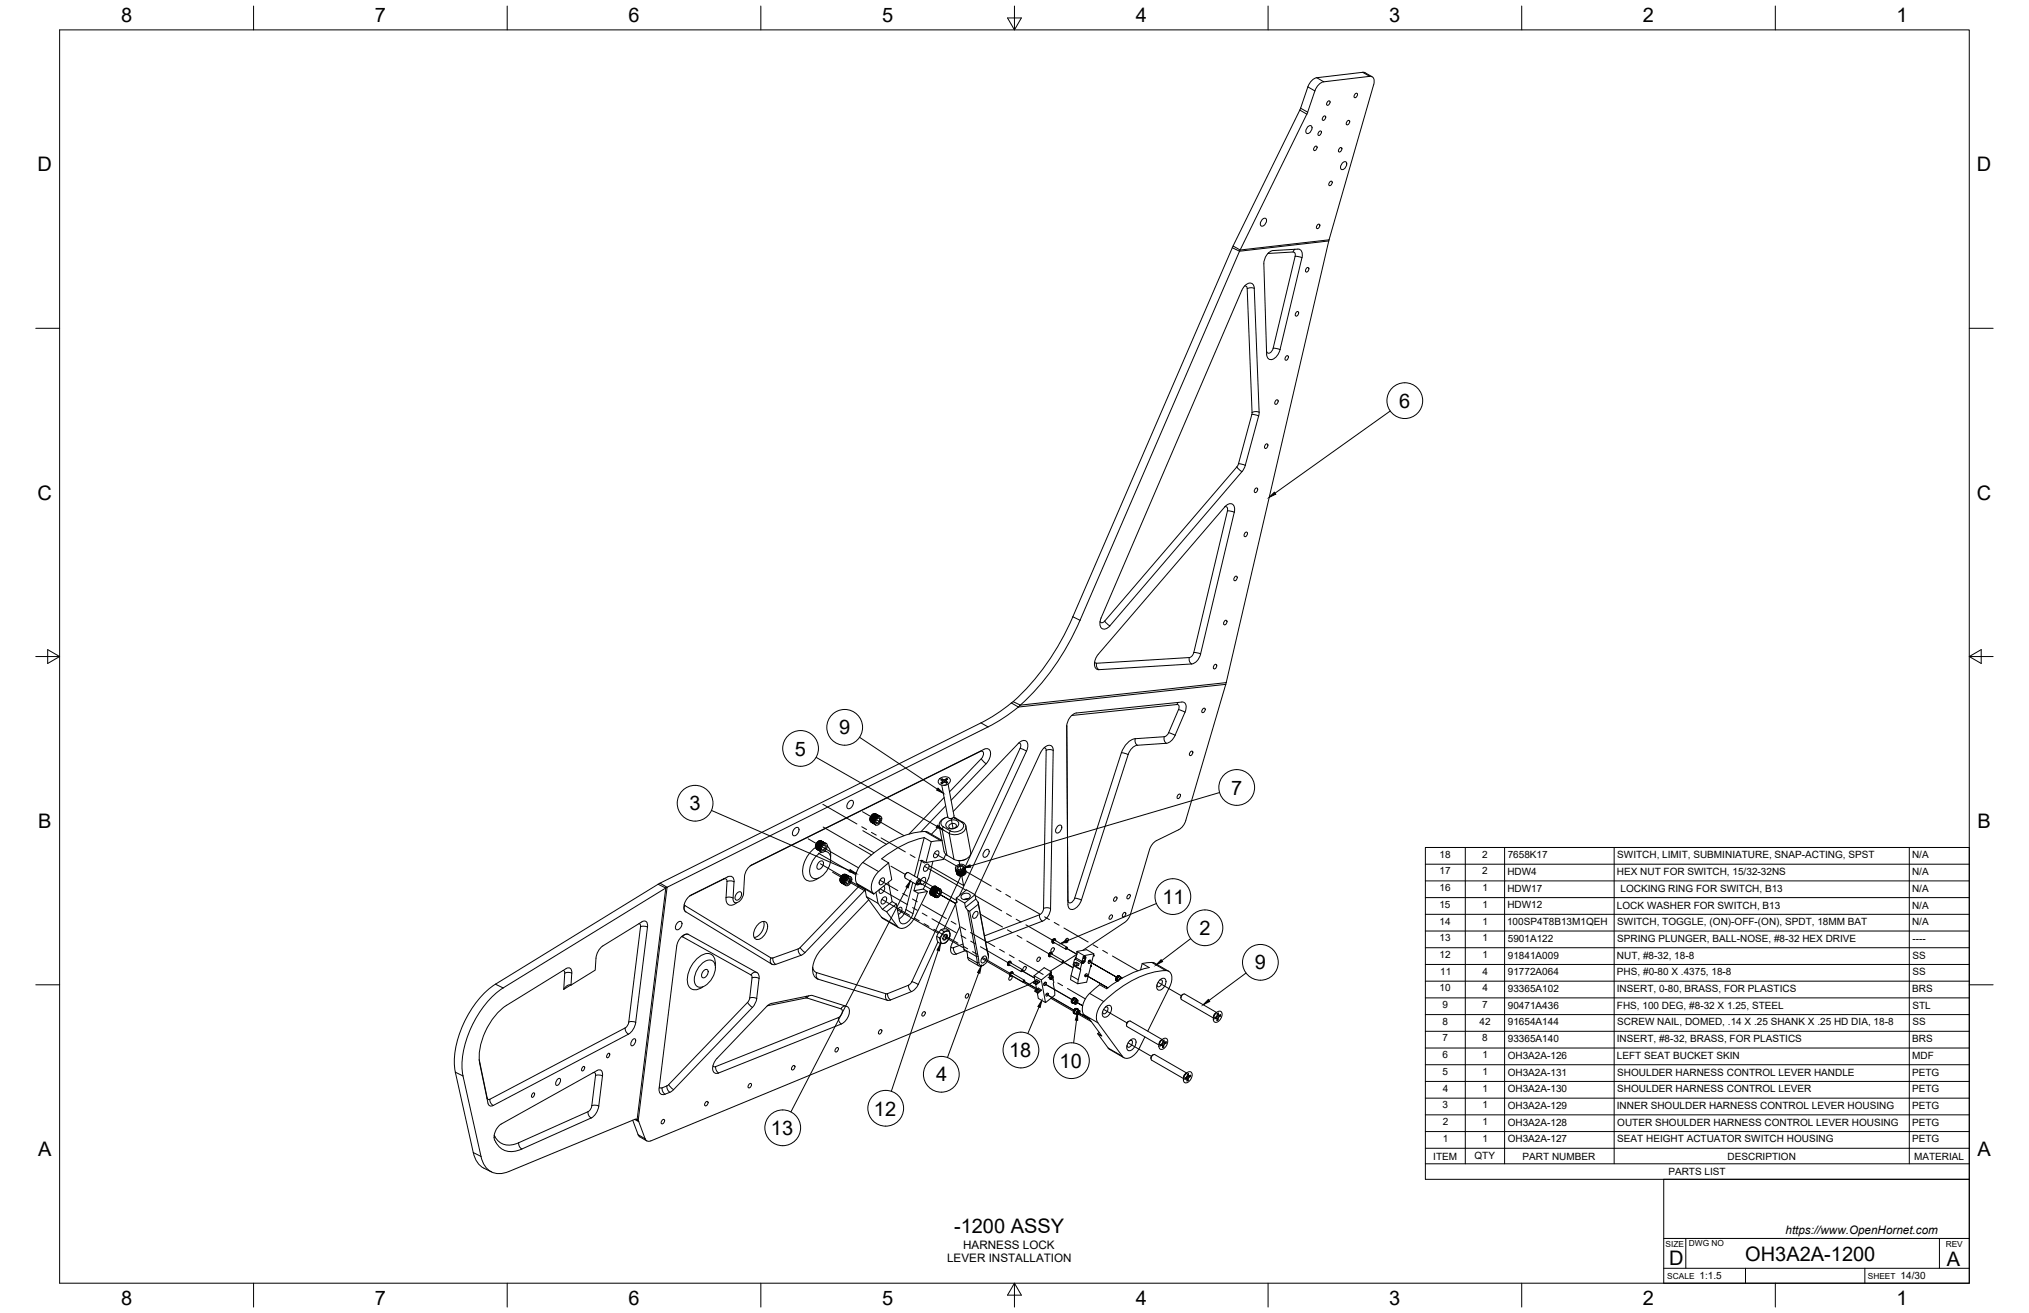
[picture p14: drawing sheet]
<svg xmlns="http://www.w3.org/2000/svg" width="864mm" height="559mm" viewBox="0 0 864 559" stroke-linecap="round" stroke-linejoin="round" font-family="sans-serif">
<defs><g id="words">
<g font-size="8.5">
<text x="51.6" y="9.4">8</text>
<text x="159.5" y="9.4">7</text>
<text x="267.5" y="9.4">6</text>
<text x="375.4" y="9.3">5</text>
<text x="483.4" y="9.4">4</text>
<text x="591.3" y="9.4">3</text>
<text x="699.3" y="9.4">2</text>
<text x="807.2" y="9.4">1</text>
<text x="16" y="72.9">D</text>
<text x="841.4" y="72.9">D</text>
<text x="595.6" y="173.5">6</text>
<text x="16" y="212.6">C</text>
<text x="841.4" y="212.6">C</text>
<text x="357.2" y="312.6">9</text>
<text x="338.4" y="321.5">5</text>
<text x="524" y="338.2">7</text>
<text x="293.5" y="344.9">3</text>
<text x="16.2" y="352.3">B</text>
<text x="841.7" y="352.3">B</text>
<text x="494.8" y="384.7">11</text>
<text x="510.6" y="397.9">2</text>
<text x="534.1" y="412.6">9</text>
<text x="429.5" y="449.9">18</text>
<text x="451" y="454.4">10</text>
<text x="398.4" y="460.3">4</text>
<text x="372" y="474.7">12</text>
<text x="328.1" y="483">13</text>
<text x="16.2" y="492">A</text>
<text x="841.7" y="492">A</text>
<text x="406.1" y="524.7">-1200 ASSY</text>
<text x="710.4" y="538.4">D</text>
<text x="742.8" y="536.7">OH3A2A-1200</text>
<text x="828.7" y="538.8">A</text>
<text x="51.6" y="555.5">8</text>
<text x="159.5" y="555.5">7</text>
<text x="267.5" y="555.5">6</text>
<text x="375.4" y="555.4">5</text>
<text x="483.4" y="555.5">4</text>
<text x="591.3" y="555.5">3</text>
<text x="699.3" y="555.5">2</text>
<text x="807.2" y="555.5">1</text>
</g>
<g font-size="5">
<text x="760" y="525.2">https://www.OpenHornet.com</text>
<text x="410" y="531.4">HARNESS LOCK</text>
<text x="403.1" y="537.2">LEVER INSTALLATION</text>
</g>
<g font-size="4.3">
<text x="612.7" y="365">18</text>
<text x="630.9" y="365">2</text>
<text x="641.7" y="365.3">7658K17</text>
<text x="688.4" y="365.3">SWITCH, LIMIT, SUBMINIATURE, SNAP-ACTING, SPST</text>
<text x="813.8" y="365.3">N/A</text>
<text x="612.7" y="372.1">17</text>
<text x="630.9" y="372.1">2</text>
<text x="641.6" y="372.4">HDW4</text>
<text x="688.2" y="372.4">HEX NUT FOR SWITCH, 15/32-32NS</text>
<text x="813.8" y="372.4">N/A</text>
<text x="612.7" y="379.2">16</text>
<text x="631" y="379.2">1</text>
<text x="641.6" y="379.5">HDW17</text>
<text x="689.7" y="379.5">LOCKING RING FOR SWITCH, B13</text>
<text x="813.8" y="379.5">N/A</text>
<text x="612.6" y="386.4">15</text>
<text x="631" y="386.4">1</text>
<text x="641.6" y="386.6">HDW12</text>
<text x="688.2" y="386.7">LOCK WASHER FOR SWITCH, B13</text>
<text x="813.8" y="386.7">N/A</text>
<text x="612.7" y="393.5">14</text>
<text x="631" y="393.5">1</text>
<text x="641.5" y="393.8">100SP4T8B13M1QEH</text>
<text x="688.4" y="393.8">SWITCH, TOGGLE, (ON)-OFF-(ON), SPDT, 18MM BAT</text>
<text x="813.8" y="393.8">N/A</text>
<text x="612.7" y="400.6">13</text>
<text x="631" y="400.6">1</text>
<text x="641.8" y="400.8">5901A122</text>
<text x="688.4" y="400.9">SPRING PLUNGER, BALL-NOSE, #8-32 HEX DRIVE</text>
<text x="814" y="400.8">----</text>
<text x="612.7" y="407.7">12</text>
<text x="631" y="407.7">1</text>
<text x="641.8" y="407.9">91841A009</text>
<text x="688.2" y="408">NUT, #8-32, 18-8</text>
<text x="814" y="408">SS</text>
<text x="613" y="414.8">11</text>
<text x="630.9" y="414.8">4</text>
<text x="641.8" y="415.1">91772A064</text>
<text x="688.2" y="415.1">PHS, #0-80 X .4375, 18-8</text>
<text x="814" y="415.1">SS</text>
<text x="612.7" y="421.9">10</text>
<text x="630.9" y="421.9">4</text>
<text x="641.8" y="422.2">93365A102</text>
<text x="688.1" y="422.2">INSERT, 0-80, BRASS, FOR PLASTICS</text>
<text x="813.9" y="422.2">BRS</text>
<text x="614" y="429">9</text>
<text x="630.9" y="429">7</text>
<text x="641.8" y="429.3">90471A436</text>
<text x="688.2" y="429.3">FHS, 100 DEG, #8-32 X 1.25, STEEL</text>
<text x="814" y="429.3">STL</text>
<text x="614" y="436.1">8</text>
<text x="629.8" y="436.1">42</text>
<text x="641.8" y="436.4">91654A144</text>
<text x="688.4" y="436.4">SCREW NAIL, DOMED, .14 X .25 SHANK X .25 HD DIA, 18-8</text>
<text x="814" y="436.4">SS</text>
<text x="614" y="443.2">7</text>
<text x="630.9" y="443.3">8</text>
<text x="641.8" y="443.5">93365A140</text>
<text x="688.1" y="443.5">INSERT, #8-32, BRASS, FOR PLASTICS</text>
<text x="813.9" y="443.5">BRS</text>
<text x="614" y="450.4">6</text>
<text x="631" y="450.4">1</text>
<text x="641.7" y="450.7">OH3A2A-126</text>
<text x="688.2" y="450.7">LEFT SEAT BUCKET SKIN</text>
<text x="813.9" y="450.6">MDF</text>
<text x="614" y="457.5">5</text>
<text x="631" y="457.5">1</text>
<text x="641.7" y="457.8">OH3A2A-131</text>
<text x="688.4" y="457.8">SHOULDER HARNESS CONTROL LEVER HANDLE</text>
<text x="813.8" y="457.8">PETG</text>
<text x="614.1" y="464.6">4</text>
<text x="631" y="464.6">1</text>
<text x="641.7" y="464.9">OH3A2A-130</text>
<text x="688.4" y="464.9">SHOULDER HARNESS CONTROL LEVER</text>
<text x="813.8" y="464.9">PETG</text>
<text x="614" y="471.7">3</text>
<text x="631" y="471.7">1</text>
<text x="641.7" y="472">OH3A2A-129</text>
<text x="688.1" y="472">INNER SHOULDER HARNESS CONTROL LEVER HOUSING</text>
<text x="813.8" y="472">PETG</text>
<text x="614" y="478.8">2</text>
<text x="631" y="478.8">1</text>
<text x="641.7" y="479.1">OH3A2A-128</text>
<text x="688.3" y="479.1">OUTER SHOULDER HARNESS CONTROL LEVER HOUSING</text>
<text x="813.8" y="479.1">PETG</text>
<text x="614.2" y="485.9">1</text>
<text x="631" y="485.9">1</text>
<text x="641.7" y="486.2">OH3A2A-127</text>
<text x="688.4" y="486.2">SEAT HEIGHT ACTUATOR SWITCH HOUSING</text>
<text x="813.8" y="486.2">PETG</text>
<text x="610" y="493.5">ITEM</text>
<text x="627.6" y="493.4">QTY</text>
<text x="648.1" y="493.5">PART NUMBER</text>
<text x="735.3" y="493.5">DESCRIPTION</text>
<text x="814.7" y="493.5">MATERIAL</text>
<text x="710.1" y="500.1">PARTS LIST</text>
<text x="723.4" y="544.5">1:1.5</text>
<text x="809" y="544.5">14/30</text>
</g>
<g font-size="3.5">
<text x="708.9" y="530.9">SIZE</text>
<text x="718.9" y="530.5">DWG NO</text>
<text x="828.2" y="530.9">REV</text>
<text x="709.6" y="544.2">SCALE</text>
<text x="795" y="544.2">SHEET</text>
</g>
</g></defs>
<!-- layer: Visible -->
<g fill="none" stroke="#000" stroke-width=".43">
<path d="M556.7 37l-3.1 9M559.6 38.7l-3.4 9.9M584 32.7l-3.7-2-19.8 2.4a5.6 5.6 0 0 0-3.8 3.9M584.7 36l-19.1 66.6-43.9 188.7-17.3 58.6-.7 1.4-1.5 1.5-10.5 5.3-1.5 1.5-.9 2M584.7 36a2.24 2.24 0 0 0-1.7-3.5l-19.6 2.3a5.5 5.5 0 0 0-3.7 3.9M553.6 46l-28.8 58.7M556.2 48.6l-28.4 57.8M556.8 53.9a1.03 1.03 0 0 1 1.5-.2 1.03 1.03 0 0 1 0 1.6 1.45 1.45 0 0 1-.9 1.3 1.45 1.45 0 0 1-1.5-.2l.1-1.4zM561.4 56.1l.6-.4a1.01 1.01 0 0 1 .2 1.3 1.01 1.01 0 0 1-1.2 .4zM563.2 49.7l.6-.4a1.01 1.01 0 0 1 .3 1.3 1.01 1.01 0 0 1-1.3 .4zM565.1 43.2l.6-.3a1.01 1.01 0 0 1 .2 1.3 1.01 1.01 0 0 1-1.2 .4zM573.4 51.6l.6-.4a1.01 1.01 0 0 1 .3 1.3 1.01 1.01 0 0 1-1.3 .4z"/>
<path d="M576.8 40l.6-.3a1.01 1.01 0 0 1 .2 1.2 1.01 1.01 0 0 1-1.2 .5zM559.6 62.5l.5-.3a1.01 1.01 0 0 1 .3 1.2 1.01 1.01 0 0 1-1.2 .5zM566 77.4l.6-.3a1.01 1.01 0 0 1 .2 1.3 1.01 1.01 0 0 1-1.2 .4zM570.1 63.1l.6-.3a1.01 1.01 0 0 1 .2 1.2 1.01 1.01 0 0 1-1.2 .5zM571.5 69.2a1.03 1.03 0 0 1 1.6-.1 1.03 1.03 0 0 1-.1 1.5 1.45 1.45 0 0 1-.8 1.3 1.45 1.45 0 0 1-1.6-.2l.1-1.3zM537.4 93.3a1.03 1.03 0 0 1 1.5-.2 1.03 1.03 0 0 1 0 1.6 1.45 1.45 0 0 1-.9 1.3 1.45 1.45 0 0 1-1.5-.2l.1-1.4zM560.7 95.7l.6-.3a1.01 1.01 0 0 1 .3 1.2 1.01 1.01 0 0 1-1.3 .5zM524.5 105.4l-67.9 157.1a104.5 104.5 0 0 1-25.4 36.1M524.5 105.4l3.1 1.5-67.9 157.1a104.7 104.7 0 0 1-25.4 36.1M524.5 105.4l.3-.7 3 1.7-.2 .5M552.4 106a2.46 2.46 0 0 1 1.7 3.7l-9.3 39.1a4.8 4.8 0 0 1-4.3 4.2l-1.1-1-.3-1.2-1.2-38.5a5.8 5.8 0 0 1 4-5.7l10.5-.6M556.1 114.2l.5-.4a1 1 0 0 1 .3 1.3 1 1 0 0 1-1.2 .5z"/>
<path d="M551.7 132.9l.6-.3a1 1 0 0 1 .3 1.2 1 1 0 0 1-1.2 .5zM547.3 151.7l.6-.4a1 1 0 0 1 .3 1.3 1 1 0 0 1-1.2 .5zM543 170.5l.5-.4a1 1 0 0 1 .4 1.3 1 1 0 0 1-1.3 .5zM530 198.1l5.9-22.3-2.1-53.1a2.01 2.01 0 0 0-1.2-2.2 2.01 2.01 0 0 0-2.4 .8l-1.7 2.3-59.8 139.4M530 198.1l-1.4 2.6-56.2 65.6a2.24 2.24 0 0 1-2 1.4 2.24 2.24 0 0 1-2.1-1.2l-.1-2 .5-1.5M538.6 189.2l.6-.3a1 1 0 0 1 .3 1.3 1 1 0 0 1-1.2 .4zM534.3 208l.5-.3a1 1 0 0 1 .3 1.2 1 1 0 0 1-1.2 .5zM529.9 226.8l.6-.4a1 1 0 0 1 .3 1.3 1 1 0 0 1-1.2 .5zM525.6 245.5l.5-.3a1 1 0 0 1 .3 1.3 1 1 0 0 1-1.2 .4zM511 278.3a5.3 5.3 0 0 1-3.8 4.3l-39.5 2.4a2.4 2.4 0 0 1-1.8-3.5l1.5-3 53.9-62.7a2.36 2.36 0 0 1 3.8-.6l.4 1.5-.1 1.3-14.4 60.3M521.2 264.3l.6-.3a1 1 0 0 1 .3 1.2 1 1 0 0 1-1.2 .5zM430.4 299.2l.8-.6 3.1 1.5-.8 .8z"/>
<path d="M430.5 299.2l-5.4 4-6.5 3.9-138.3 69.1-69.4 42.7a43 43 0 0 0-17.5 34.9l8 36.7a9.4 9.4 0 0 0 4.6 6.7l3.2 1.6M516.8 283.1l.6-.4a1 1 0 0 1 .3 1.3 1 1 0 0 1-1.2 .5zM433.5 300.9l-5.4 4-6.5 3.9-137.8 68.9-69.7 42.8M448.3 319.4l-1.1 67.3a6.5 6.5 0 0 1-3.5 5.4M448.3 319.4a1.97 1.97 0 0 0-1.3-2.2 1.97 1.97 0 0 0-2.4 .8l-1.7 2.4-28 60.3M504.4 303.1l-4.2 9.8a5.3 5.3 0 0 1-3.8 3.4l-12.3 .9a5.6 5.6 0 0 0-3.9 4M504.4 303.1a2.89 2.89 0 0 0-.9-4.3l-45.3 4.6a6 6 0 0 0-4.2 5.7l.6 75.9a1.9 1.9 0 0 0 1.1 2 1.9 1.9 0 0 0 2.2-.6l1.4-1.4 1-1.9 19.9-61.9M506.7 320l.6-.3a1.01 1.01 0 0 1 .2 1.2 1.01 1.01 0 0 1-1.2 .5zM512 301.7l.5-.3a1.01 1.01 0 0 1 .3 1.2 1.01 1.01 0 0 1-1.2 .5zM400.1 331.3a2.77 2.77 0 0 1 4.4 .8 2.97 2.97 0 0 1-5.1 1 1.57 1.57 0 0 1 .7-1.8zM400.6 333.4h.5M400.9 334.2l2.5 13.5"/>
<path d="M400.9 331.5l1 .4 .5-.2M400.9 331.5l.1 .2M400.9 332.8l.2 .6M400.9 331.5l-.4 .4 .6 .6-.6 .7M401 331.7l-.4 .3M401.1 332.5l.3 .7M401.4 331.8l.1 .6M401.9 331.9l.1 .8M402.4 331.7l.1 .6M402.7 332.3v.8h.4M402.9 334l-1.3 .2M402.9 331.5l-.9 1.2-1-1"/>
<path d="M402.9 331.5l-.5 .2M402.9 331.5l.3 .2M402.9 331.3l.5 .3-.7 .7 .7 .6-.5 .4a1.54 1.54 0 0 0-2.1 .1l-.3-.2M402.9 332.6v.6M403.5 333.7l2.6 13.5a1.47 1.47 0 0 1-1.2 1.1 1.47 1.47 0 0 1-1.5-.6M501.4 338.3l.6-.4a1.01 1.01 0 0 1 .2 1.3 1.01 1.01 0 0 1-1.2 .5zM338.3 352.6a1.09 1.09 0 0 1 1.6-.2 1.09 1.09 0 0 1 0 1.6 1.54 1.54 0 0 1-.9 1.4 1.54 1.54 0 0 1-1.7-.2l.2-1.4zM347.5 359.8v.1M347.5 360l.5 .7M347.5 360l-.1 .1M347.5 359.8h.1M347.5 359.8l.4 .6"/>
<path d="M347.6 359.8l.5 .8M347.6 359.6l.5 .8M347.6 359.6v.2M347.6 359.5v.1M347.6 359.5h.1M347.7 359.5l.4 .8M347.7 359.5h-.1M347.8 359.3l.4 .8M347.8 359.3l-.1 .2M347.8 359.2v.1M347.8 359.1v.1M347.8 359.2l.5 .7"/>
<path d="M347.8 359.2h.1M347.9 359.2l.4 .7M347.9 359l.4 .8M348 359l-.1 .2M348 358.9v.1M348 358.9l.4 .7M348 358.9h.1M348.1 358.7h.1M348.2 358.7l-.2 .2M348.2 358.7l.3 .8M348.2 358.7l.4 .6M348.2 358.7h.1"/>
<path d="M348.2 358.6h.1M348.3 358.6l.3 .7M348.3 359.8v.1M348.4 358.5l.3 .7M348.4 358.5l-.1 .1M348.4 358.5h.1M348.4 358.4v.1M348.4 358.5l.4 .6M348.4 359.7l-.1 .3M348.4 358l-.9 1-.4 1.4M348.4 359.7l-.1 .1M348.5 358.4h-.1"/>
<path d="M348.5 358.4l.3 .7M348.5 359.5l-.1 .1M348.6 359.4l-.2 .3M348.6 359.4l-.1 .1M348.6 358.3l.3 .6M348.6 358.3h.1M348.6 358.3l-.1 .1M348.6 358.3l.4 .5M348.7 358.2h-.1M348.7 359.2l-.1 .1M348.7 358.2h.1M348.7 359.9v.1"/>
<path d="M348.7 359.9l.5 .8M348.8 359.2h-.1M348.8 359.2l-.2 .2M348.8 359.7v.1M348.8 359.8l-.1 .1M348.8 359.8l.5 .8M348.8 359.7l.5 .8M348.9 358.1l-.2 .1M348.9 358.1l.3 .6M348.9 358.1h.1M348.9 359.6l.5 .8M348.9 359.6l-.1 .1"/>
<path d="M348.9 358.9l-.1 .2M348.9 358.9h.1M349 358.1l.2 .6-.3-.6M349 358.1h-.1M349 359.5v.1M349 359.6h-.1M349 358.9l-.2 .3M349 359.5l.4 .8M349 359.4l.4 .8M349.1 358l.3 .5M349.1 358l.4 .5M349.1 358h.1"/>
<path d="M349.1 358l-.1 .1M349.1 359.3h.1M349.1 359.3l-.1 .1M349.1 359.3l.4 .8M349.2 358.7h.1M349.2 358.7l-.2 .1M349.2 358l.3 .5M349.2 358a2.59 2.59 0 0 0-1.7 3.2v-.1M349.2 359.3l.4 .7M349.2 358h-.1M349.2 359.2v.1M349.2 358.7l-.2 .2"/>
<path d="M349.3 358l.4 .4M349.3 359.1l.5 .6M349.3 358h-.1M349.4 358h.1M349.4 358h-.1M349.4 358.5l.1 .1M349.4 357.9l.1 .1M349.4 358.5l-.1 .1M349.4 357.9a2.21 2.21 0 0 0-1.9 3.3M349.4 358l.4 .4M349.5 357.9l-.1 .1M349.5 358h.1"/>
<path d="M349.5 358.6l-.3 .1M349.5 358.2l.1 .2M349.6 357.9a2.11 2.11 0 0 0-2.1 1.1 2.11 2.11 0 0 0 .1 2.3M349.6 358l.3 .3M349.6 358.9h.1M349.6 358.4h.2M349.7 358l.3 .3M349.7 358.4v.1M349.7 358.4l-.2 .1M349.7 358l.4 .4M349.7 358.9l.3 .6M349.7 358h-.1"/>
<path d="M349.7 358.8v.1M349.7 358.5l-.2 .1M349.7 359.8l-.3-.8 .2 .9M349.8 358.7h.1M349.8 358.7l.2 .7M349.8 358.1l.4 .2M349.8 358h.1M349.8 358.7l.4 .6M349.9 358.1l.2 .1M349.9 358.3v.1M349.9 358.7l.3 .6M349.9 358.3l-.1 .1"/>
<path d="M349.9 359.5l-.3-.7 .2 .9M349.9 358.4l-.2 .1M349.9 358.6v.1M350 358.3l-.1 .1M350.1 358.6l.2 .6M350.1 358.2l.2 .2M350.1 358.3h-.1M350.1 358.6l.3 .5zM350.1 358.4h.2M350.1 358.4h-.2M350.2 358.6h-.1M350.2 358.3l-.1 .1"/>
<path d="M350.2 358.3l.1 .1M350.2 358.3l.2 .1M350.3 359.4a1.16 1.16 0 0 1 1.7-.2 1.16 1.16 0 0 1-.1 1.7l-.5 1a1.23 1.23 0 0 1-1.8 .8 1.23 1.23 0 0 1-.2-2zM350.3 358.5l.2 .5M350.3 358.5l.3 .5M350.3 358.4h.1M350.3 359.9l.7-.4a1.2 1.2 0 0 1 .8 1.1 1.2 1.2 0 0 1-.8 1.2l-.7 .3a1.2 1.2 0 0 1-.7-1.1 1.2 1.2 0 0 1 .7-1.1zM350.3 358.4l.1 .1M350.4 358.4h.1M350.4 358.5h.1M350.4 358.5v.1M350.4 358.5l.4 .4"/>
<path d="M350.5 358.5h.1M350.5 358.8l.1 .1M350.5 359.7a.95 .95 0 0 1 .8 1 .95 .95 0 0 1-.8 .9l-.6 .1-.3-.4M350.5 358.5l.4 .4M350.6 358.5h.1M350.6 358.5h-.1M350.6 358.9l.1 .1M350.6 358.5v.1M350.6 358.5l.5 .3M350.6 358.5l.4 .3M350.8 358.6h.1M350.8 358.6l.3 .2"/>
<path d="M351.1 358.8h.1M351.7 359a2.32 2.32 0 0 0-2.2 1.2 2.32 2.32 0 0 0 .1 2.5M361.5 341.1a1.09 1.09 0 0 1 1.6-.2 1.09 1.09 0 0 1 0 1.6 1.54 1.54 0 0 1-1 1.4 1.54 1.54 0 0 1-1.6-.2l.1-1.4zM370.2 348.8h.1M370.6 348.9h-.1M370.6 348.9v.1M370.6 349.2h.1M370.6 348.9h.1M370.6 349.1l.6 .7M370.6 349.2l.6 .7M370.6 349.2v.1M370.6 349.1v.1"/>
<path d="M370.6 349.3l.7 .7M370.6 348.9l.7 .8M370.6 349.4h.1M370.6 349.3v.2M370.6 348.6v.1M370.6 348.6h.1M370.6 348.8v.1M370.6 349.5l.7 .6M370.6 348.8l.6 .7M370.6 349.5l.1 .1M370.6 349.4l.1 .2M370.6 348.6l.6 .8"/>
<path d="M370.6 349.6l.8 .6M370.6 349.7l.1 .1M370.7 349.6v.1M370.7 348.4l.6 .7M370.7 348.4l-.1 .2M370.7 348.2v.2M370.7 349.7l.8 .6M370.7 348.3l.4 .5M370.7 348.3h.1M370.7 348.2v.1M370.7 348.3l.5 .8M370.7 349.7l.1 .1"/>
<path d="M370.8 349.8l.7 .5M370.8 348.1l.5 .8M370.8 348.1l-.1 .2M370.8 348h.1M370.8 348l.5 .8zM370.8 348v.1M370.9 349.9l.5 .3M370.9 349.9h.1M370.9 349.9l.1 .1M370.9 347.8l.5 .8M370.9 347.8l-.1 .2M370.9 347.7v.1"/>
<path d="M371 347.6l-.1 .1M371 350l.3 .2M371 347.7h.1M371 347.7h-.1M371 347.6v.1M371 347.7l.4 .8-.4-.8M371.1 347.5l.4 .8M371.1 347.4l-.1 .3M371.1 347.4l.5 .7M371.1 347.4h.1M371.2 349.5v.1M371.2 347.4l.4 .7"/>
<path d="M371.2 349.4v.1M371.2 349.2v.2M371.2 349.1h.1M371.2 349.8l.1 .1M371.2 349.9h.1M371.3 349.7l-.1 .1M371.3 348.9l-.1 .1M371.3 349.6v.3M371.3 349.1v.5M371.3 350v.1M371.3 347.2l-.1 .2M371.3 349.9l.3 .3"/>
<path d="M371.3 348.8v.1M371.3 349.9v.1M371.3 347.2h.1M371.3 348.8v.3M371.3 347.2l.4 .8M371.3 347.2l.5 .6M371.3 347.1v.1M371.4 347.1h-.1M371.4 348.6l-.1 .1M371.4 350.2l.1 .1M371.4 347.1l.4 .7M371.4 350.1h-.1"/>
<path d="M371.4 350.1v.1M371.4 348.5v.1M371.4 348.5l-.1 .3M371.5 350.3h.1M371.5 348.3l-.1 .1M371.5 347l.4 .7M371.5 350.3l.2 .1M371.5 347l-.1 .1M371.5 350.3l.1 .1M371.6 350.2v.1M371.6 346.9l-.1 .1M371.6 346.9l.4 .6"/>
<path d="M371.6 349.9l.7 .8-.7-.6M371.6 349.9l.6 .6M371.6 348.2l-.2 .3M371.6 349.3l.6 .8M371.6 349.3l.6 .9M371.6 348.2l-.1 .1M371.6 346.9h.1M371.6 346.9h-.1M371.6 346.5l-1 1-.4 1.3M371.6 349.8v.1M371.6 346.5h.1M371.6 350.1l.7 .6"/>
<path d="M371.6 349.2v.1M371.6 350.1h.1M371.6 349l.6 .8M371.6 349l.6 .9M371.7 347.9l-.1 .2M371.7 348.8l-.1 .2M371.7 348.8l.5 .8M371.7 350.3l-.1 .1M371.7 350.3l.1 .1M371.7 350.4h.1M371.7 350.3h.1M371.7 350.3l.6 .4"/>
<path d="M371.7 348.9l.4 .5M371.7 347.9l-.1 .3M371.8 347.9l-.1 .1M371.8 348.7l-.1 .1M371.8 348.7l.5 .8M371.8 346.8l.3 .6M371.8 346.8h.1M371.8 346.7v.1M371.8 346.8l-.2 .1M371.8 346.8l.4 .5M371.8 350.4l.5 .4M371.8 348.5v.2"/>
<path d="M371.8 346.7h.1M371.8 348.5l.5 .8-.5-.7M371.9 350.5h.1M371.9 350.5l.4 .2M371.9 347.7l-.1 .1M371.9 350.5l.4 .3M371.9 346.7l.3 .6M371.9 346.7h-.1M371.9 348.4l-.1 .1M371.9 348.4l.5 .8M371.9 347.6v.1M371.9 347.6l-.2 .3"/>
<path d="M372 348.2v.1M372 348.3l-.1 .1M372 346.6h.1M372 346.6l-.1 .1M372 346.6l.4 .5M372 346.6l.3 .6M372.1 346.6h-.1M372.1 348.1l.4 .8M372.1 348.1l.3 .9-.4-.7M372.1 347.4l-.1 .1M372.1 347.4h.1M372.1 346.6l.3 .5"/>
<path d="M372.1 346.6h.1M372.2 347.9v.1M372.2 348l-.1 .1M372.2 347.4l-.3 .2M372.2 348l.4 .8M372.2 350.3l-.7-.7 .7 .8M372.3 346.5l.3 .5M372.3 346.5l.4 .5M372.3 346.5l-.2 .1M372.3 346.5h.1M372.3 347.8h.1M372.3 347.8l.3 .9"/>
<path d="M372.3 347.8l.4 .8M372.3 347.2h.1M372.3 347.2l-.1 .1M372.4 346.5l.3 .5M372.4 346.5a2.65 2.65 0 0 0-1.8 3M372.4 347.8l.3 .7M372.4 347.7l-.1 .1M372.4 347.2l-.2 .2M372.4 347.7l.4 .7M372.5 346.5l.3 .4M372.5 347.6h.1M372.5 346.5h-.1"/>
<path d="M372.5 346.4l-.2 .1M372.5 346.5h.1M372.5 347.5l-.1 .2M372.5 347.5l.4 .8M372.5 346.4h.1M372.6 347h.1M372.6 347l-.2 .1M372.6 346.5l.3 .4M372.6 346.4h-.1M372.6 346.4h.1M372.6 347.5v.1M372.6 347l-.2 .2"/>
<path d="M372.6 347.4l.4 .7-.4-.6M372.7 346.5a2.1 2.1 0 0 0-2.1 .9 2.1 2.1 0 0 0 .1 2.3M372.7 346.7l.2 .2M372.7 346.4a2.11 2.11 0 0 0-2.1 1.1 2.11 2.11 0 0 0 .2 2.3M372.7 346.5l.3 .3M372.7 347.3l.4 .6M372.7 347.3l.4 .7M372.8 347.3l-.2 .1M372.8 346.5l.3 .3M372.8 346.9h.1M372.8 346.9l-.1 .1M372.8 346.5l.5 .3"/>
<path d="M372.8 346.5h.1M372.9 346.9l-.3 .1M373 347.2h.1M373 347.2l.2 .7M373 346.5l.4 .3M373 346.5h.1M373 347.2l.3 .6-.3-.6M373 346.6l.5 .2M373 346.8l.1 .1M373.1 346.8h-.2M373.1 346.9h-.2M373.1 347.1l-.1 .1"/>
<path d="M373.1 347.1l.3 .6M373.1 346.8v.1M373.2 347.1h.1M373.2 347.1h-.1M373.2 347.1l.4 .5M373.3 346.8v.1M373.3 346.8h-.1M373.3 347.1l.3 .5M373.3 346.9h.2M373.3 346.9h-.2M373.3 347v.1M373.4 347l.4 .4"/>
<path d="M373.4 347l.3 .5M373.4 346.8l-.1 .1M373.4 346.8h.1M373.4 346.8l.2 .1M373.4 347.9a1.16 1.16 0 0 1 1.8-.2 1.16 1.16 0 0 1-.1 1.7l-.5 1a1.23 1.23 0 0 1-1.8 .7 1.23 1.23 0 0 1-.3-1.9zM373.5 346.8l.1 .1M373.5 348.4l.6-.4a1.2 1.2 0 0 1 .8 1.1 1.2 1.2 0 0 1-.8 1.1l-.6 .4a1.2 1.2 0 0 1-.8-1.1 1.2 1.2 0 0 1 .8-1.1zM373.5 346.9l.1 .1M373.5 347h.1M373.6 347l-.1 .1M373.6 346.9h.1M373.6 347h.1"/>
<path d="M373.6 347l.3 .4M373.7 347h.1M373.7 348.2a.95 .95 0 0 1 .8 1 .95 .95 0 0 1-.9 .9l-.5 .1-.3-.5M373.7 347.3v.1M373.7 347l.3 .4M373.8 347.4h.1M373.8 347l-.1 .1M373.8 347h.1M373.8 347l.3 .3M373.9 347.1l.3 .2M374 347.1h.1M374 347.1l.3 .2"/>
<path d="M374 347.1l.2 .2M374.9 347.5a2.32 2.32 0 0 0-2.3 1.1 2.32 2.32 0 0 0 .1 2.6M393.4 356.5l3 1.7-2.3 8.9M393.4 356.5l-4.2 16.4M393.4 356.5a42.8 42.8 0 0 0-18.1 9M394.9 354.2l6 3.5M394.9 354.2l-.2-.2a33.2 33.2 0 0 0-21.2 7.8 26.6 26.6 0 0 0-8 7.4 6.4 6.4 0 0 0-.4 7.4l6.8 3.9a7.1 7.1 0 0 1 1.1-8.6l5.2-4.7M399.8 351.4l2.1 11.4 .8 .9 3.3 2a5.1 5.1 0 0 0 7.2-2.6v-.5M399.8 351.5l-3.4 3.5M401 357.8l-4.6 .4M402.5 343l-10.5 11M403.3 349.7a2.95 2.95 0 0 1 4.8 .9 3.2 3.2 0 0 1-5.5 1 1.66 1.66 0 0 1 .7-1.9z"/>
<path d="M403.4 347.7a2.5 2.5 0 0 0-2.4 1.2 2.5 2.5 0 0 0 .1 2.7l3.4 2a4.1 4.1 0 0 0 5.7-2 1.7 1.7 0 0 0-1-1.8l-3.4-1.9M404.3 350.9a1.6 1.6 0 0 1 2.8 .7 1.7 1.7 0 0 1-1.6 1.1 1.7 1.7 0 0 1-1.7-1.1zM404.4 348.4h.1M404.8 340.6l14.9-15.6a5.3 5.3 0 0 0 1.5-5.8l-1.2-.6-1.2 .3-98.7 49.1M405.4 348.2l-.9 .2M405.7 345.4l27.7-29a2.22 2.22 0 0 1 1.9-1.3 2.22 2.22 0 0 1 2.1 1.2v1.9l-.5 1.4-28.5 61.5M405.9 347.8l4 2.2a2.45 2.45 0 0 1 1.2 2.4 2.45 2.45 0 0 1-1.8 2.1l-3.1 .8a8.8 8.8 0 0 1-5.2-2.3 2.54 2.54 0 0 1-1.2-2.6 2.54 2.54 0 0 1 2-2.1l.3-.1M411.1 351.6l2.1 11M450.2 351.6a1.03 1.03 0 0 1 1.6-.2 1.03 1.03 0 0 1 0 1.6 1.45 1.45 0 0 1-.9 1.3 1.45 1.45 0 0 1-1.6-.3l.2-1.3zM313.9 380a1.09 1.09 0 0 1 1.6-.2 1.09 1.09 0 0 1 0 1.6 1.54 1.54 0 0 1-.9 1.4 1.54 1.54 0 0 1-1.7-.2l.1-1.4zM320.1 368a6.6 6.6 0 0 0-3.2 5.1l-.4 7.1a4.2 4.2 0 0 1-3.6 4l-.8-.9-.1-1.1M347.4 360.4v.2"/>
<path d="M347.4 360.7h.1M347.4 360.4h.1M347.4 360.6l.7 .7M347.4 360.7v.1M347.4 360.6v.1M347.4 360.8l.7 .7M347.4 360.7l.7 .7M347.4 360.4l.6 .7M347.4 360.1h.1M347.4 360.8l.1 .2M347.4 360.9l.1 .1M347.5 360.3l-.1 .1"/>
<path d="M347.5 361l.7 .6M347.5 360.3l.5 .7M347.5 360.1v.2M347.5 361h.1M347.5 360.1h.1M347.5 361v.1M347.5 360.1l.5 .8M347.5 361.1l.7 .6M347.5 361.2l.1 .1M347.5 361.2l.8 .6M347.6 361.2v.1M347.6 361.3l.7 .5"/>
<path d="M347.6 361.3l.8 .5M347.7 361.4l.5 .4M347.7 361.4h.1M347.7 361.4l.4 .3M348 361v.1M348 360.9h.1M348 361.1l.1 .1M348.1 360.7l-.1 .2M348.1 360.6h.1M348.1 361.3v.1M348.1 360.9l-.1 .1M348.1 361.4h.1"/>
<path d="M348.1 360.9l.1 .5M348.1 360.6l-.1 .1M348.1 361.2v.1M348.1 360.4v.2M348.1 361.5l.1 .1M348.2 361.4l.1 .2M348.2 361.4l-.1 .1M348.2 360.3l-.1 .6M348.2 360.3l-.1 .1M348.2 360.1v.1M348.2 361.7l.1 .1M348.3 361.6h-.1"/>
<path d="M348.3 361.6l-.1 .1M348.3 361.6l.1 .1M348.3 360l-.1 .1M348.3 360l-.1 .3M348.4 361.8l.2 .1M348.4 361.8h.2M348.4 361.1l.6 .7M348.4 361.1l.7 .8M348.4 361.7l.1 .1M348.4 361.4l.1 .3M348.4 361.4l.7 .6M348.4 360.8l.6 .8"/>
<path d="M348.4 360.8l.6 .9M348.4 361v.1M348.4 361.3v.1M348.4 361.5l.7 .6M348.5 360.7l.5 .7M348.5 361.6v.1M348.5 361.6l.6 .6M348.5 360.7l-.1 .1M348.5 361.8h.1M348.5 360.5l.6 .8M348.5 360.5v.2M348.5 361.7l.7 .5"/>
<path d="M348.5 360.4h.1M348.5 360.4l.6 .8M348.6 360.4l-.1 .1M348.6 361.8v.1M348.6 361.9h.1M348.6 361.8h.1M348.6 361.8l.6 .5M348.6 360.4l.3 .5M348.6 360.2l-.1 .2M348.6 360.2l.5 .8M348.6 361.9l.6 .4-.5-.3M348.7 360v.1"/>
<path d="M348.7 360l.5 .8M348.7 360.1l-.1 .1M348.7 362h.1M348.7 362l.1 .1M348.7 366.8a1.09 1.09 0 0 1 1.6-.1 1.09 1.09 0 0 1 0 1.6 1.54 1.54 0 0 1-.9 1.4 1.54 1.54 0 0 1-1.6-.3l.1-1.4zM348.8 362.1h.1M348.8 362.1l.3 .1M350.9 362.4a2.99 2.99 0 0 1 2.6 4.1 8.7 8.7 0 0 1-6.3 7.5 3.1 3.1 0 0 1-2.5-4.3 9.8 9.8 0 0 1 5-7M357.8 374.9v.1M357.8 374.7v.3M357.8 374.6v.1M357.8 374.7h.1"/>
<path d="M357.8 375l.1 .1M357.8 375.1l.7 .7M357.8 374.8l.7 .7M357.8 375l.7 .6M357.8 374.7l.7 .7M357.9 375.1v.1M357.9 374.4v.1M357.9 374.3v.1M357.9 374.5l-.1 .2M357.9 374.5l.6 .8M357.9 375.2h.1M357.9 374.4h-.1"/>
<path d="M357.9 375.2v.1M357.9 375.2l.7 .7M357.9 374.4l.6 .7M357.9 375.3l.8 .6M357.9 375.3l.1 .1M357.9 374.2l.6 .8M357.9 374.2v.2M357.9 375.5l.8 .5M357.9 374.1l.5 .5M357.9 374.1v.1M357.9 374v.1M358 374h.1"/>
<path d="M358 374.1l.5 .7M358 375.5h.1M358 375.5l.8 .6M358 375.5l.1 .1M358 373.9l.5 .8M358 373.9v.1M358 373.8v.1M358.1 373.7l-.1 .1M358.1 375.6l.7 .5M358.1 373.8l.5 .7M358.1 373.7v.1M358.1 373.8h-.1"/>
<path d="M358.1 373.7h.1M358.1 373.7l.5 .8M358.1 375.7l.6 .3M358.1 375.6l.1 .1M358.2 375.7l.3 .2M358.2 373.6l.4 .7M358.2 373.6l-.1 .1M358.2 373.5v.1M358.2 373.4v.1M358.2 373.5l.5 .7M358.2 373.5h.1M358.2 373.4h.1"/>
<path d="M358.3 373.4l.4 .8M358.4 373.3l.4 .7M358.4 373.3l-.1 .1M358.4 373.2v.1M358.4 373.2l.4 .7M358.4 373.1v.1M358.5 375.2v.2M358.5 373.1l.3 .8M358.5 375.1v.1M358.5 375.4h.1M358.5 375v.1M358.5 373.1l-.1 .1"/>
<path d="M358.5 374.8v.2M358.5 375.5v.1M358.5 375.1v.3M358.5 375.2v.1M358.5 375.4v.1M358.5 375.6h.1M358.5 374.6v.2M358.5 375.4l.1 .2M358.5 374.9v.2M358.6 375.7v.2M358.6 373l.3 .7M358.6 373l-.1 .1"/>
<path d="M358.6 375.6l.1 .2M358.6 375.6l-.1 .2M358.6 372.9v.1M358.6 374.6l-.1 .3M358.6 372.9l.4 .7M358.6 374.6l-.1 .1M358.6 372.9h.1M358.6 374.3v.2M358.7 375.9v.1M358.7 372.9l.3 .7M358.7 375.8l.2 .2M358.7 375.8l-.1 .1"/>
<path d="M358.7 375.8v.1M358.7 374.3l-.1 .3M358.7 374.3h-.1M358.7 376l.1 .1M358.8 374l-.1 .2M358.8 376.1h.1M358.8 372.7l-.1 .2M358.8 372.8l.4 .6M358.8 372.7h.1M358.8 375.4l.7 .7M358.8 375.4l.7 .8M358.8 372.7v.1"/>
<path d="M358.8 375.7l.1 .1M358.8 375.6l.7 .7M358.8 374l-.1 .3M358.8 375.1l.7 .7M358.8 375.1l.7 .9M358.8 372.7l.4 .6M358.8 374h.1M358.8 372.6v.1M358.9 372.2a2.94 2.94 0 0 0-1.4 2.4M358.9 375.3l-.1 .1M358.9 375.6h-.1M358.9 375.8l.7 .6-.7-.4"/>
<path d="M358.9 374.9l.6 .8M358.9 372.7h-.1M358.9 372.7l.3 .6M358.9 376.1l.1 .1M358.9 376l.1 .1M358.9 374.8l.6 .7M358.9 374.8l-.1 .3M358.9 373.7l-.1 .2M358.9 376l.7 .5M359 374.6l.5 .8M359 374.7l-.1 .1M359 376.2h.1"/>
<path d="M359 376.1l-.1 .1M359 376.1v.1M359 376.1l.6 .4M359 374.7l.3 .5M359 373.7l-.2 .3M359 373.7h-.1M359 374.5v.2M359 374.4l.5 .8M359 372.6l.3 .6M359 372.5h.1M359 372.5l-.1 .1M359.1 372.5l.4 .6"/>
<path d="M359.1 372.5h-.1M359.1 376.2l.5 .3-.5-.3M359.1 372.5h.1M359.1 374.3v.1M359.1 372.4l-.1 .1M359.1 374.3l.5 .8-.5-.7M359.1 374.4l-.1 .1M359.1 376.2v.1M359.1 376.3h.1M359.1 373.4l-.1 .2M359.1 372.5l.5 .5M359.2 372.5h-.1"/>
<path d="M359.2 374.1l-.1 .2M359.2 374.1l.4 .8M359.2 373.4l-.2 .3M359.2 376.3h.1M359.2 374v.1M359.2 374.1h.1M359.3 374l.4 .8-.5-.7M359.3 376.4l.2 .1M359.3 372.4h.1M359.3 372.4l.4 .5M359.3 372.3v.1M359.3 373.8l.5 .8"/>
<path d="M359.3 373.8l-.1 .2M359.3 373.2l-.1 .1M359.3 373.2h.1M359.4 372.3l.3 .6M359.4 373.8h-.1M359.4 373.2l-.2 .2M359.4 373.8l.4 .7M359.4 373.7l.4 .8M359.4 373.7v.1M359.5 372.3l.3 .5M359.5 372.3h.1M359.5 372.3h-.2"/>
<path d="M359.5 372.3l.4 .4M359.5 373.6l-.1 .1M359.5 373.5l.4 .8M359.6 372.3h-.1M359.6 372.2h-.1M359.6 373h.1M359.6 373l-.1 .1M359.6 372.2a2.62 2.62 0 0 0-1.7 3.2M359.6 373.5l.4 .7M359.6 372.2h.1M359.6 372.2l.3 .5M359.6 373.4l-.1 .2"/>
<path d="M359.6 373l-.2 .2M359.7 373.4l.3 .8M359.7 372.2l.4 .5M359.7 373.3h.1M359.7 372.2h-.1M359.8 372.2h-.2M359.8 373.3l-.2 .1M359.8 373.3l.3 .7M359.8 372.2h.1M359.8 372.8l-.1 .1M359.8 372.2a2.16 2.16 0 0 0-1.8 3.3M359.8 372.8h.1"/>
<path d="M359.9 372.2l.3 .4M359.9 372.2h-.1M359.9 372.2h.1M359.9 373.2l-.1 .1M359.9 372.8l-.3 .2M359.9 373.2l.3 .7-.4-.6M360 372.5l.2 .1M360 372.2a2.11 2.11 0 0 0-2.1 1 2.11 2.11 0 0 0 .1 2.4M360 372.2l.3 .4M360 373.1l.3 .7M360 373.1l-.1 .1M360.1 372.2l.3 .4"/>
<path d="M360.1 372.7h.1M360.1 372.7h-.2M360.1 372.2l.1 .1M360.1 373.1l.3 .6M360.1 372.2l-.1 .1M360.1 373l-.1 .1M360.1 372.7l-.2 .1M360.1 373l.4 .6M360.2 373h.1M360.3 372.9l-.2 .1M360.3 372.3l.3 .3M360.3 372.3l.2 .3"/>
<path d="M360.3 372.9l.3 .6M360.3 372.3l.4 .3M360.3 372.6h-.1M360.3 372.6v.1M360.3 372.6l-.2 .1M360.4 372.9l-.1 .1M360.4 372.9l.3 .5M360.4 372.6l-.1 .1M360.5 372.8v.1M360.5 372.8l-.1 .1M360.5 372.9l.6 .3M360.5 372.6l.1 .1"/>
<path d="M360.5 372.6h-.1M360.5 372.9l.3 .4zM360.6 372.6l.1 .1M360.6 372.6h-.3M360.6 372.8l.3 .5M360.6 372.6v.1M360.6 372.6h.1M360.7 372.6h.1M360.7 373.6a1.16 1.16 0 0 1 1.7-.2 1.16 1.16 0 0 1 0 1.8l-.6 .9a1.23 1.23 0 0 1-1.8 .8 1.23 1.23 0 0 1-.2-2zM360.7 374.1l.7-.3a1.2 1.2 0 0 1 .8 1.1 1.2 1.2 0 0 1-.8 1.1l-.7 .4a1.2 1.2 0 0 1-.7-1.2 1.2 1.2 0 0 1 .7-1.1zM360.7 372.7h.1M360.8 372.6l.1 .1"/>
<path d="M360.8 372.8h.1M360.8 372.7l.1 .1M360.8 372.8h.2M360.9 372.8l.3 .4M360.9 372.7l.1 .1M360.9 372.7v.1M360.9 373.1l.1 .1M361 374a.95 .95 0 0 1 .7 .9 .95 .95 0 0 1-.8 1l-.6 .1-.2-.5M361 372.8l.3 .3M361 372.8h.1M361 373.1l.1 .1M361.1 372.8l.4 .3-.2-.2"/>
<path d="M361.1 372.8l.3 .3M361.2 372.9h.1M361.2 372.9l.4 .2M361.5 373l.1 .1M362.1 373.3a2.32 2.32 0 0 0-2.2 1.1 2.32 2.32 0 0 0 .1 2.5M368.2 378.4l.6 3.2M368.2 378.7l-26.2 27.3-12.3 4.6-1.1-.2-36.7-22.3a4.3 4.3 0 0 1 .9-6l1.5-1.3 15.3-7.6a1.83 1.83 0 0 1 2.2 0 1.83 1.83 0 0 1 .6 2.1l-.4 6.9M372.8 379.8l.9 4.7M375 374l.7-.4a1.36 1.36 0 0 1 .9 1.3 1.36 1.36 0 0 1-.9 1.2l-.7 .5a1.36 1.36 0 0 1-.9-1.3 1.36 1.36 0 0 1 .9-1.3zM375.2 365.5l3 1.7M376.1 377.1a1.82 1.82 0 0 1 .1 2.1 1.82 1.82 0 0 1-1.8 .9l-.2-.6 .1-1M378.2 375.5l1.5 8.2 1.8 1"/>
<path d="M378.2 367.2l1.4 7.1-7.7 6.2M386 371.5l-.7 .6-.3 1M388.5 375.6l-3.1 12.2-1.1 1.9-1.6 1.4M389.7 376.3l-.7 2.8 1.8 1M390.1 376h.4M390.4 375.9l.2 .1M390.4 375.9l-.3 .1M390.4 375.7v.1M390.5 375.7h-.4v.3M390.6 376h-.1M390.6 375.9l.3 .4 .5-.3M391.5 374.8a.79 .79 0 0 1 .1 1 .79 .79 0 0 1-.9 .3"/>
<path d="M391.6 374.2l-4.9-2.8a1.59 1.59 0 0 0-1.4 2.3l4.9 2.9M391.7 375.2v.2M391.7 375.4h.1M391.7 375.1a.76 .76 0 0 0-.8-.1 .76 .76 0 0 0-.4 .7M391.8 374.6a1.21 1.21 0 0 1 .8-1.1 1.21 1.21 0 0 1 1.3 .3 2.2 2.2 0 0 1-1.9 2.6l-.4-.5M391.9 375.3a.75 .75 0 0 1-.4 1 .75 .75 0 0 1-1-.3M391.9 374.9l-.3 .2M391.9 374.8v.1M391.9 375v.1M391.9 375.1a.75 .75 0 0 0-1-.3 .75 .75 0 0 0-.4 .9M391.9 374.8v.2M391.9 374.8l-.1-.4a1.4 1.4 0 0 0-1.5 .4 1.4 1.4 0 0 0-.3 1.5l.5 .3 .7-.3"/>
<path d="M393 378.4l-4 .7M393.9 368.2l1.1-.4a1.81 1.81 0 0 1 .1 2 1.81 1.81 0 0 1-1.8 .9l-.2-1.2zM394.1 367.1l-1.8-1-1.9 7.4M394.8 379.4l-4 .7-2.2 8.7a5.1 5.1 0 0 1-4.6 4.3l-.8-.4-.4-1-1.3-7M395.9 380l.8 .8M395.9 379.7l.7 .8M395.9 379.5l.7 .9M395.9 379.9l.8 .9M395.9 379.4v.1M395.9 379.6l.7 1.1M396 379.4l.6 1M396 379.2l-.1 .2"/>
<path d="M396 379.2l.6 .9M396 379.3l.2 .2M396 379.1v.1M396 379.1l.2-.4 .5 .9M396 379.1l.6 1M396.1 378.9l.6 .9M396.1 379l.6 .8M396.2 378.6v.2M396.2 378.6l.6 .9M396.3 378.7l.5 .9M396.3 378.4l-.1 .2M396.3 378.4l.5 .9"/>
<path d="M396.4 378.3l-.1 .1M396.4 378.4l.5 .9M396.4 378.3l.5 .9M396.6 378l-.2 .3M396.6 378l.4 .9M396.7 379.8v.1M396.7 379.9h-.1M396.7 379.8v.8M396.7 379.6v.2M396.7 377.9l-.1 .1M396.7 377.9l.4 .8M396.7 379.5l.1 .1"/>
<path d="M396.8 379.6h-.1M396.8 379.5l-.1 .3M396.8 377.9l.4 .8M396.8 379.3v.2M396.9 377.8l.4 .8M396.9 379.2v.1M396.9 379.3h-.1M396.9 379.2l-.1 .3M397 377.7l-.3 .2M397 379l-.1 .2M397 377.7l.2 .9M397 379.9l.6 .8"/>
<path d="M397 379.9l.1 .1M397 377.7l.4 .7M397 379h.1M397 378.9v.1M397.1 378.9l-.2 .3M397.1 378.9l-.6-.7 .5 .8M397.1 379.8l.5 .7M397.1 379.8l.5 .6M397.1 377.6l-.1 .1M397.1 379.7l-.1 .2M397.1 377.6l.4 .7M397.1 366.6l-1.8 7.1-2.3 4.7 1.8 1-5.5 11.1a6.8 6.8 0 0 1-6.2 4.6l-1.2-.9-4.5-6.2-1.8-1"/>
<path d="M397.1 379.6l.5 .8M397.1 379.6l.1 .1M397.2 378.7l-.1 .1M397.2 379.4l.5 .8M397.2 379.4l.6 .8M397.2 379.4l-.1 .2M397.2 377.5l-.1 .1M397.2 378.7h-.1M397.2 377.5l.4 .7M397.2 378.7l-.1 .2M397.2 378.6v.1M397.3 379.4l.5 .5"/>
<path d="M397.3 377.5l.4 .7M397.3 377.4l-.1 .1M397.3 379.1l.5 .8M397.3 379.1l.6 .8M397.3 377.4l.5 .6M397.4 379.1l-.1 .2M397.4 378.4h-.1M397.4 378.4l-.2 .3M397.4 379l.4 .7M397.4 379v.1M397.4 378.3v.1M397.5 377.3l-.2 .1"/>
<path d="M397.5 377.3l.3 .7M397.5 377.4l.4 .6M397.5 378.8l.4 .8M397.5 378.8l.5 .8M397.5 378.8l-.1 .2M397.6 377.3l-.2 .1M397.6 378.2h.1M397.6 377.3l.5 .5M397.6 378.2l-.1 .1M397.6 378.7l.4 .7M397.6 378.7v.1M397.7 378.2l-.3 .2"/>
<path d="M397.7 378.1l-.1 .1M397.7 377.3h-.1M397.7 378.6l.4 .7M397.8 378.6l-.2 .1M397.8 377.4l.3 .5M397.8 379.9h.1M397.8 377.2l.5 .5M397.8 379.7l.1 .2M397.8 378.5l.4 .6M397.8 378.5v.1M397.9 378l-.2 .2M397.9 379.8v.1"/>
<path d="M397.9 377.9l-.1 .1M397.9 379.6l-.1 .1M397.9 379.5l.1 .1M398 378.3l-.1 .1M398 379.4l.1 .1M398 377.3h.1M398 377.2l.1 .1M398 377.3l.6 .4-.5-.4M398 379.5v.1M398.1 377.8v.1M398.1 378.2l.3 .7M398.1 378.2v.1"/>
<path d="M398.1 379.3l-.1 .1M398.1 362.5l.8-.4a1.36 1.36 0 0 1 .8 1.3 1.36 1.36 0 0 1-.8 1.2l-.8 .5a1.36 1.36 0 0 1-.8-1.3 1.36 1.36 0 0 1 .8-1.3zM398.2 377.8l-.1 .1M398.2 377.8l-.4-.6 .3 .6M398.2 377.3h.1M398.2 379.1l.1 .1M398.2 378.1l.3 .7M398.2 378.1l.4 .7M398.2 377.2h.1M398.2 378.1l-.1 .1M398.2 377.3l.5 .4M398.2 377.2a2.41 2.41 0 0 0-2 3.7"/>
<path d="M398.3 377.7v.1M398.3 377.3l.1 .1M398.3 379l-.3-.7 .4 .7M398.3 379l-.1 .1M398.3 377.7l-.1 .1M398.3 379h.1M398.3 378.1l.3 .7M398.3 378.1v.1M398.4 377.8l-.5 .2M398.4 377.4l.4 .3M398.4 377.7h-.1M398.4 379h.1"/>
<path d="M398.5 378l.3 .5M398.5 378l.4 .6M398.5 378l-.1 .1M398.5 377.5l.4 .2M398.5 378.7l-.1 .3M398.6 378l.3 .5M398.6 378h-.1M398.6 378.6v.2M398.7 377.6h.1M398.7 377.9l.3 .5M398.7 377.9h-.1M398.8 378l.3 .5"/>
<path d="M398.8 377.7h.1M398.8 377.7l.2 .1M398.8 377.7l-.4 .1M398.8 377.9l.3 .6M398.8 377.9v.1M398.8 377.7a1.41 1.41 0 0 0-1.4-.5 1.41 1.41 0 0 0-1 1 1.6 1.6 0 0 0 .2 2.8M398.9 378.6h-.2M398.9 377.7h.1M398.9 378.5l-.1 .1M398.9 377.9l.4 .4M398.9 377.7l.1 .1M399 377.9h-.2"/>
<path d="M399 377.7v.1M399 377.8v.1M399 377.8h.1M399 379a1.05 1.05 0 0 1 1.6-.2 1.05 1.05 0 0 1 0 1.6 1.49 1.49 0 0 1-.9 1.3 1.49 1.49 0 0 1-1.6-.2l.1-1.3zM399 378.4l-.1 .1M399 378.4l.1 .1M399.1 377.7v.1M399.1 377.9l.4 .3M399.1 377.9h-.1M399.1 379.3l.6-.3a1.2 1.2 0 0 1 .8 1.1 1.2 1.2 0 0 1-.8 1.1l-.6 .4a1.2 1.2 0 0 1-.8-1.1 1.2 1.2 0 0 1 .8-1.2zM399.1 377.9h.1M399.1 377.8v.1"/>
<path d="M399.2 377.9l.2 .4M399.2 377.9l.4 .3M399.2 377.9h.1M399.2 378.2l.1 .2M399.3 378.3v.1M399.3 377.9l.4 .3M399.3 379.2a.95 .95 0 0 1 .8 .9 .95 .95 0 0 1-.9 1h-.5l-.3-.4M399.3 378.3l-.2 .1M399.3 378.4h.1M399.4 378.3h-.1M399.5 378l.3 .2M399.5 378.2l.1 .1"/>
<path d="M399.6 378.1l.2 .1M399.6 378.2v.1M399.6 378.3h.1M399.6 378.2l.2 .1M399.8 378.2l.1 .1M399.8 378.2v.1M399.9 378.3h.1M399.9 378.3l.1 .1M400 378.4h.1M400 378.4l.1 .1M400 378.4a2.21 2.21 0 0 0-1.9 3.4M400.1 378.5h.1"/>
<path d="M400.2 378.5h.1M400.7 379.5h.1M400.7 379.4a1.05 1.05 0 0 0-.9-1 1.05 1.05 0 0 0-1.1 .9 1.52 1.52 0 0 0-.8 1.4 1.52 1.52 0 0 0 1 1.3l.5-.2M402.5 363.6l-1 2.2-7.4 1.3M406.9 370.2v.3zM406.9 370.5h.1M407 370.7v.1M407 370.7h.1M407 370.3v.4M407 370.8v.2M407 370.8v.1M407 370.7l.2-.2-.1 .3"/>
<path d="M407 370.9l.1 .2M407 370.9l.1 .1M407.1 371v.5M407.1 370.7v.1M407.1 371v.1M407.1 370.8l.1 .1M407.1 370.8v.1M407.1 371.5h.1M407.1 371.1v.4M407.1 371.1l.1 .1M407.1 370.9l.1 .2M407.2 370.5h.1"/>
<path d="M407.2 371.2v.5M407.2 371.2l.1 .1M407.2 371.7l.1 .1M407.2 371.2h.1M407.2 371.1l.6 .5M407.2 368.4a2 2 0 0 1 2.1-.7 2 2 0 0 1 1.5 1.7 2.34 2.34 0 0 1-4.2 .1zM407.3 371.8v.1M407.3 371.8h.1M407.3 370.5l-.2 .4M407.4 371.9v.1M407.4 371.4l.1 .1M407.4 370.6l-.3 .3"/>
<path d="M407.4 371.3l-.2 .5M407.4 371.3l-.2 .4M407.4 370.6v.5l.1-.5M407.4 372h.1M407.4 372l.1 .1M407.5 371.1l.2-.4-.3 .5M407.5 371.5l-.2 .4M407.5 371.5l-.1 .5M407.5 371.1l-.1 .1M407.5 371.1h-.2M407.5 371.2h.1M407.5 372.1h.1"/>
<path d="M407.6 372.1v.1M407.6 371.6l-.2 .4M407.6 371.5v.1M407.6 372.1h.1M407.6 372.2h.1M407.6 371.6h.1M407.6 372.2h.2M407.7 371.2l.1-.5-.2 .5M407.7 371.2v.1M407.7 371.2l-.1 .1M407.7 371.6l-.2 .5M407.7 371.6l-.1 .5"/>
<path d="M407.7 368.6a1.29 1.29 0 0 1 1.5-.4 1.29 1.29 0 0 1 .8 1.3 1.34 1.34 0 0 1-1.5 .8 1.34 1.34 0 0 1-1.1-1.4zM407.8 372.2l.3-.5-.2 .6M407.8 372.2v.1M407.8 371.7l-.2 .5M407.8 371.6v.1M407.8 371.6l.6 .2M407.9 371.7h.1M407.9 372.3h.1M408 371.3l.1-.5-.3 .6M408 371.3l-.1 .1M408 371.3v.1M408 370.8l-.1 .5"/>
<path d="M408 371.4h.2M408 372.3l.1 .1M408.1 372.4h.1M408.1 371.7l.1 .1M408.2 371.8l-.3 .5M408.2 371.8h.1M408.2 372.4h.1M408.2 372.4h-.1M408.3 371.4l-.1 .1M408.3 371.4v.1M408.3 371.4l.2-.6-.3 .6M408.3 370.8l-.3 .6"/>
<path d="M408.3 371.8l-.3 .6M408.3 371.8l-.2 .6M408.3 371.4l.2 .1M408.4 372.4v.1M408.4 372.5h.1M408.4 371.8h.1M408.4 372.4l.1 .1M408.4 371.8h.4M408.5 371.8l-.3 .6M408.5 371.8h.2M408.5 372.4l.2 .1M408.5 372.5h.1"/>
<path d="M408.6 371.4l-.1 .1M408.6 371.4v.1M408.6 372.8h.1M408.6 371.8l-.2 .6zM408.6 370.8l-.3 .7M408.7 372.5h.1M408.7 371.8h.1M408.8 371.8l-.3 .6M408.8 370.8l-.3 .7M408.8 371.5h-.1M408.9 372.5h-.1M408.9 370.8l-.3 .6"/>
<path d="M408.9 371.4l.1 .1M408.9 371.4l-.1 .1M409 370.8l-.3 .7M409 371.8l-.3 .7M409 371.8h-.2M409 372.5h.1M409 372.4l-.2 .1M409.1 372.5h-.1M409.1 371.8h.1M409.1 371.7l-.3 .1M409.2 371.8l-.4 .7M409.2 370.7l-.4 .8"/>
<path d="M409.2 370.7l-.3 .7M409.2 371.4h-.2M409.2 371.3l.1 .1M409.3 370.7l-.3 .8M409.3 371.8l-.3 .7M409.3 371.8l-.2 .7M409.4 371.7l-.2 .1M409.4 372.4h.1M409.4 370a.78 .78 0 0 0 .4-1.1 .78 .78 0 0 0-1.2-.2 .78 .78 0 0 0-.9 .6 .78 .78 0 0 0 .7 .9M409.4 371.7h.1M409.4 371.7h-.3M409.5 372.4h-.1"/>
<path d="M409.5 371.7l-.4 .8 .3-.1M409.5 370.6l-.3 .8zM409.5 371.3l-.1 .1M409.6 371.3h-.1M409.6 371.3h.1M409.6 371.3l.2-.8-.3 .8M409.7 370.6l-.4 .8M409.7 371.7l-.3 .7M409.7 371.6l-.2 .1M409.7 372.3l.3-.8-.3 .8M409.7 372.3l-.3 .1M409.7 372.3h.1"/>
<path d="M409.7 371.6h.1M409.7 372.3v.1M409.7 371.6l-.3 .1M409.8 372.3l-.1 .1M409.8 371.6l-.3 .8M409.8 371.2l-.1 .1M409.9 371.1h.1M409.9 371v.1M409.9 370.4l-.2 .9M410 371.5l-.2 .1M410 371.5h.1M410 372.2l-.2 .1"/>
<path d="M410 372.2h.1M410 371.4l-.3 .2M410.1 370.3l-.2 .8M410.1 372l-.1 .2M410.1 372.2h-.1M410.1 372.5l-1.5 .3M410.1 371.5l-.2 .8M410.1 372.5v.1M410.1 371h.2M410.2 372.1l-.1 .1M410.2 370.3l-.2 .8M410.3 371.3l-.2 .1"/>
<path d="M410.3 372h.1M410.3 370.2l-.3 .9M410.3 372v.1M410.3 372l-.1 .1M410.4 371.3l-.2 .8M410.4 371.3l-.4 .9M410.4 370.8h.1M410.4 370.8l-.1 .1M410.4 370.1l-.2 .9M410.5 371.1v.1M410.5 371.1l-.5 .3M410.5 371.2l-.2 .8"/>
<path d="M410.5 370l-.1 .9M410.5 371.1l-.1 .2M410.5 371.9h.1M410.6 371.8l-.2 .1M410.6 371.8l-.1 .1M410.6 369.9v.7M410.6 371.1l-.2 .9M410.6 371.1h-.1M410.7 369.8l-.1 .8M410.7 370.5l-.1 .1M410.7 371.7l-.1 .2M410.7 370.9l-.2 1"/>
<path d="M410.7 369.7v.8M410.7 370.9l-.1 .1M410.7 369.6v.9M410.8 369.6v.7M410.8 371.6l-.1 .1M410.8 370.8l-.1 1M410.8 371.6h.1M410.8 370.8l-.1 .1M410.8 370.3h-.1M410.8 370.6l-.3 .5M410.8 365.8l-1.5 .5-1.5-.1M410.8 368.9v.1"/>
<path d="M410.8 369.5l.1 .4M410.8 369.5l.1 .6M410.8 369.5l.1 .3M410.8 371.6a2.46 2.46 0 0 1-3.2 .6M410.8 370.7v.9M410.8 369.7v-.2v.7M410.8 370.7v.1M410.8 370.2v.1M410.9 369a2.27 2.27 0 0 1-1.9 1.8 2.27 2.27 0 0 1-2.3-1.2M410.9 370.1v.1M410.9 371.5l-.1 .2M410.9 370v.1"/>
<path d="M410.9 369.9v.1M410.9 370.1h-.1M410.9 369.8h.1M410.9 371.5l-.1 .1M410.9 370.2l-.1 .4M410.9 369.7v.1M410.9 370.6l-.1 .9M410.9 370.6l-.1 .1M410.9 369.9v.2M410.9 370.5v.9M410.9 371.4l-.1 .1M410.9 370.5v.1"/>
<path d="M410.9 370.1l.1 1M410.9 370.4l.1 .9M410.9 370.2l.1 1M410.9 370.4v.1M410.9 370.1l.1 .2M411 370.3v.7M411 370.2l-.1 .1M411 370.4l.1 .4M411 371.3l-.1 .1M411 370.5l.1 .3M411 371.1h.1M411 371.2v.1"/>
<path d="M411 371.1a2.06 2.06 0 0 1-1.6 1.6 2.06 2.06 0 0 1-2.1-.9M411.1 370.8h-.1M411.1 371.1h-.1M411.1 371a2.05 2.05 0 0 1-1.7 1.8 2.05 2.05 0 0 1-2.2-1.1M411.1 365.7l-.3 .1M419.3 361.9a1.03 1.03 0 0 1 1.6-.2 1.03 1.03 0 0 1 0 1.6 1.45 1.45 0 0 1-.9 1.3 1.45 1.45 0 0 1-1.6-.2l.2-1.3zM489.2 361.6l-8 27.4M288.5 392.6a1.09 1.09 0 0 1 1.6-.2 1.09 1.09 0 0 1 0 1.6 1.54 1.54 0 0 1-.9 1.4 1.54 1.54 0 0 1-1.7-.2l.2-1.4zM293.1 397.7l29.4 16.5 .6 1.6-1.1 9.7-.7 1.7-1.1 1.6M293.1 397.7a4.4 4.4 0 0 0-4.8 3.7l-7.8 61.8M309 382l1.5-.2 1.5 .4M312.5 384l.2 .1"/>
<path d="M322.6 393.5l.5-.5a2.05 2.05 0 0 1 2.8-.7 2.05 2.05 0 0 1 .8 2.7 5.2 5.2 0 0 1-4.8 4.8 3.5 3.5 0 0 1-.3-5zM325 392.1a5.8 5.8 0 0 1-4 6.9M369.8 382.9l-20.2 21.1M375.6 387l-1.9-2.5-4.9-2.9 6.6 9 7.2 4.2M375.8 382.1l1.1-.4a1.81 1.81 0 0 1 .1 2 1.81 1.81 0 0 1-1.8 .9l-.2-1.2zM379.7 383.7l-4.1 3.3M381.5 384.7l-4.1 3.3M382 387.1l.2-.4a.93 .93 0 0 1 1.4-.5 .93 .93 0 0 1 .2 1.5l-.5 .8-1 .6M395.9 380.2v.2M395.9 380.2l.9 .8M395.9 380.2h.1M396 380.4l.9 .7"/>
<path d="M396 380.5l.9 .6M396 380.4v.2M396.1 380.6l.9 .6M396.1 380.6l.8 .5M396.1 380.6h.1M396.3 380.8h.1M396.3 380.8l.2 .1M396.3 380.8l.1 .1M396.6 380.4v.1M396.6 380.1v.2M396.6 380.5l.1 .1M396.6 380.7l.1 .1"/>
<path d="M396.7 380.9l.1 .1M396.7 380.6l.2 .4M396.8 381h.1M396.8 381.1h.1M396.9 381.1l.1 .1M396.9 381l.2 .1M397 380.4v.1M397 380.4l.6 .8-.7-.7M397 380.8l.7 .6M397 380.7l.6 .6M397 380.6v.2M397 380.1l.6 .7"/>
<path d="M397 380.1h.2M397 381.2l.1 .1M397 381.2h.1M397 380.1l.6 .9M397 380.9l.7 .6M397 380.6v.1M397 380.3v.1M397 380.9l.8 .7M397 380.9h.1M397 381.1l.1 .1M397.1 381.2l.1 .1M397.1 381.1l.8 .6"/>
<path d="M397.1 381.1h.1M397.1 381.1l.1 .1M397.2 381.2l.8 .6M397.2 381.3h.1M397.2 381.3l.7 .5M397.2 381.3l.6 .4M397.4 381.4h.1M397.4 381.4v.1M397.6 380.8v.1M397.6 380.9l.1 .1M397.6 380.7v.1M397.6 381.1h.1"/>
<path d="M397.6 380.5v.2M397.6 380.5h.1M397.6 381.2v.1M397.6 381.3l.1 .1M397.6 380.3l.1 .2M397.7 380.2h.1M397.7 380.2l-.1 .2M397.7 381.4l.1 .1M397.7 380l.1 .1M397.7 381.5l.1 .1M397.8 380.2h.1M397.8 381.6l.1 .1"/>
<path d="M397.8 381.5h-.1M397.9 381.7l.1 .1M397.9 381.7h.1M398 381.7h-.1M398 381.8h.1M398.1 381.8h-.1M398.1 381.8h.1M398.2 381.9h.1M398.7 398.5l1.1 .7M399.4 381.8h.1M400.5 395.7l1.1 .6M400.9 397.9l-.3 .5a1.33 1.33 0 0 0-.3 2.1"/>
<path d="M400.9 397.9l-.6 1.3v1.3M402 398a.71 .71 0 0 1 1.2-.1 1.71 1.71 0 0 1-1.6 2.2l-.2-1zM402.2 397.8l.3-.1a1.11 1.11 0 0 1 .2 1.4 1.11 1.11 0 0 1-1.3 .5l-.1-.3M402.9 396.2a1.32 1.32 0 0 0-1.8 1.3l-.2 .4M402.9 396.2a.74 .74 0 0 1 1-.2 .74 .74 0 0 1 .3 1l.1 .3M403 396.2l-.9 .4-1.2 1.3M403 396.2l.7 .1 .6 1M403.6 399.9l-1.1 1.3-.9 .3M403.6 399.9l-1.1 1.2-.9 .4M403.9 395.9l-1.5-.6-1.6 .2-.6 .5-1.5 2.5 .5 2.5M404.3 397.3l-.1 1.2-.6 1.4M404.3 397.3v1.1l-.7 1.5"/>
<path d="M406.7 384.7l-4.9 10.6M407 382.2l.3 1.9-.6 .4M407.2 383.6l-.2 .5M407.3 383.9l-.6 .6 3.7 19.9 1.2 .7 .7 3.4 4.3 2.6M408.5 394.4l-3.3 7.3a3.3 3.3 0 0 0 .5 4.4l1.4-.1M409.6 380.7a2.02 2.02 0 0 1 3.4 .8 2.27 2.27 0 0 1-4 .4zM410.6 384.3l.3 1.9 1 1.3M411.9 382.7l-1.3 .2M412.2 382.5l-1.9 .4M412.7 387.8l-.8-.3 4 21.7a1.62 1.62 0 0 0 .8 1.9 1.62 1.62 0 0 0 2-.4M414.8 388.3l.7-.4a1.36 1.36 0 0 1 .9 1.2 1.36 1.36 0 0 1-.9 1.3l-.7 .4a1.36 1.36 0 0 1-.9-1.2 1.36 1.36 0 0 1 .9-1.3zM415 380.8l-4.4 3.5-3.6-2.1 4.4-3.5 3.6 2.1 .3 1.8 1 1.4"/>
<path d="M415.3 382.6l-4.4 3.6M416.4 384.8l-.1-.8 4.3 22M443.7 392l-24.1 9.3M453.7 399.7l.6-.4a1.01 1.01 0 0 1 .2 1.3 1.01 1.01 0 0 1-1.2 .4zM472.5 389.7l.6-.4a1.01 1.01 0 0 1 .2 1.3 1.01 1.01 0 0 1-1.2 .4zM474.4 382l.6-.3a1.01 1.01 0 0 1 .2 1.2 1.01 1.01 0 0 1-1.2 .5zM478.2 388.6l.5-.3a1.01 1.01 0 0 1 .3 1.3 1.01 1.01 0 0 1-1.3 .4zM480.1 381l.6-.4a1.01 1.01 0 0 1 .2 1.3 1.01 1.01 0 0 1-1.2 .4zM481.2 389l-.8 1.8-1.7 1.8-17.9 11.9M240.9 412.3l-25.3 15.6a28 28 0 0 0-11.4 24.8l3.7 17.3a1.33 1.33 0 0 0 2 .5l57.6-30.4a7.1 7.1 0 0 0 3.1-5l5-40.5a1.71 1.71 0 0 0-.2-1.9 1.71 1.71 0 0 0-1.8-.6l-17 10.5a7.3 7.3 0 0 0-2.9 5.2l-.4 5.1-10.3 6.3M240.9 412.3a1.59 1.59 0 0 1 2-.1 1.59 1.59 0 0 1 .5 1.9l-.4 5.1M243 419.2l-1.3 .1-1.7 1.7"/>
<path d="M298.6 410.3a3.5 3.5 0 0 1 5.3-.8 8.5 8.5 0 0 1-3.9 10.1 2.74 2.74 0 0 1-3.2 .3 2.74 2.74 0 0 1-1.3-2.9 10.1 10.1 0 0 1 3.1-6.7zM299.6 413a1.09 1.09 0 0 1 1.7-.1 1.09 1.09 0 0 1-.1 1.6 1.54 1.54 0 0 1-.9 1.4 1.54 1.54 0 0 1-1.6-.3l.1-1.4zM349.6 404a11.7 11.7 0 0 0-3.3 11l.8 1.1 1.1 .6 29.8 9.1 10.4-4 1.4-1.2 1-1.6M399.2 401l1.1 .6M399.2 401l-8.4 18M400.3 400.5v1.1M400.3 400.5l.6 .9 .7 .1M401.6 401.5l-1.3 .1M410.7 404.6l-3.6 1.4M418.3 407.3l.8-.4a1.36 1.36 0 0 1 .8 1.2 1.36 1.36 0 0 1-.9 1.3l-.7 .4a1.36 1.36 0 0 1-.8-1.3 1.36 1.36 0 0 1 .8-1.2zM420.6 406l.1 .7M420.6 406.5a3.9 3.9 0 0 1-3.1 4.5 3.9 3.9 0 0 1-1.1-3.6l-3.7-19.6 3.7-3 4.2 21.7"/>
<path d="M420.7 406.8v.4M429.3 409.3l.7-.2 .4 .8M429.3 409.3l-.5 1.2 .4 .5 .7-.2M429.5 410.5v-.5l.5-.3 5.1 3M429.5 410.5l5.2 3M430.7 415.3a1.17 1.17 0 0 1-.1 1.3 1.17 1.17 0 0 1-1.1 .4l-.1-.8 .6-.8M430.7 415.3l-.7 .1M431.2 414.4l-.2-.7-.8 .1-.6 .9 .4 .7M435.3 412.9v.1M435.3 412.9l-.2-.3-.5 .4v.5l.4-.1M435.8 411.6l.6-.3a1.01 1.01 0 0 1 .2 1.2 1.01 1.01 0 0 1-1.2 .5zM436 417.2l-5.1-3-.5 .3v.6l5.1 2.9"/>
<path d="M436.1 417.4v.1M436.1 417.4l-.2-.3-.4 .5v.4h.3M437.7 419.1l-160.7 66.4-1 .2-1.2-.6-3.2-8.2M440.1 415.3l3.1 1.8 1.8 9.6-3.1-1.8-.4-2.4M440.1 415.3l.4 2.1-2.8 1.7M440.6 418l.1 .2M440.8 418.9l.4 2.1M441 418.8v.2M441.1 418.8l.1 .2M441.7 417.9l-.6-.2-.5 .4M441.8 407.6l.5-.3a1.01 1.01 0 0 1 .3 1.3 1.01 1.01 0 0 1-1.3 .4zM442.5 417.6l-1.5 1.2-1.2-.8 1.4-1.1 1.3 .7 .1 .3-1.6 1.1-1.2-.9"/>
<path d="M444.7 418.1a.68 .68 0 0 1 .7 .7 .68 .68 0 0 1-.8 .7l-.3-.7zM446.7 415l.3 .3M446.7 405.6l.8-.2 .3 .8M446.8 405.6l-.5 1.2 .4 .4 .6-.2M446.9 414.5l.4 .2M447 406.8l5.1 3M447 406.8v-.6l.5-.3 5.1 3M447.1 414.8h.3l-.4 .5zM447.1 414.4l.5-.4-.1-.4-3.1-1.8-4.3 3.5M447.1 414.4l-.5 .7 .3 1.7h.4l.9-.7M447.4 414.1l.3 1.5 .4-.2M447.5 413.6l-4.3 3.5"/>
<path d="M447.5 415.8h.4l-.4 .5zM447.5 416.3l-.6 .4M447.6 415.1l.5 .3M447.7 403.6l.6-.3a1.01 1.01 0 0 1 .2 1.3 1.01 1.01 0 0 1-1.2 .4zM447.8 415.7l-.6 .1 .2 .5M447.9 415.8h.1M447.9 415.8l.6 2.2-.2 .6 .6 4.9-3.9 3.2M447.9 416l-.1 .1M448.1 415.4v.7M448.4 401l5.2 2.9M448.5 401v-.6l.5-.3 5.1 3M449.3 400.3v-.5l-.5-.3-.9 .7v1.1l.9-.1"/>
<path d="M452.7 409.2l-.1-.3-.4 .2-.1 .6h.3M454.2 403.4l-.2-.3-.3 .2-.2 .6h.4M455.9 415.2l3 1.8M456.8 410.6l.1 .4-1.2 5.9 3 1.8M456.9 411l3.1 1.8M457.4 409.7l-.2 .8 1 .6 .8-.2M457.6 408.2v.2l-.3-.1-.5 2.3 3 1.8M457.6 408.2l-.3 .1M457.8 407.9h.1M457.9 407.7l2.6 1.5-.3 .5-2.6-1.5zM458.1 407.2l-.3 .7M458.3 406.2l-11.3 7.1"/>
<path d="M458.4 404.9l4.1-.7 3.1 1.7-3.1 12.1-3.8 .7 1.7-8.6 .7-.2M458.4 405.9l-.1 .3M458.5 410.3l-.2 .8M459 410.9h.1M459.3 410.1l-.9 .2-1-.6 .8-.2 1.1 .6-.3 .8M460.2 409.9l.2 .2M460.2 409.7v.2M460.6 409.5l.2 .2M460.9 409.2h.4l-.4 .5zM460.9 408.9l.3 .1M461 408.9l-.4 .6M461.3 407.1l-.2-.1-.6 2.2"/>
<path d="M461.4 406.7l-3-1.8 .1 .6-.6 2.2M461.5 407.6h.4l-.4 .5zM461.5 409l-.4 .7-.9 .2M461.8 407.5h-.6l.3 .6M461.9 407.8l-.4 1.2M461.9 407v.7M462.1 414.6l.2-.2a.55 .55 0 0 1 .3 .9 .55 .55 0 0 1-.9 0zM463.5 408.8l.4-.2a.72 .72 0 0 1 .2 .9 .72 .72 0 0 1-.9 .3zM464.3 410.9l.3 .2h-.4M464.6 411.1l-.4 .3M465.5 406.4l.2 .1-.3 .1M465.6 405.9l-4.2 .8-.1 .4h.7l.2 .3-.5 2-.6 .5"/>
<path d="M465.7 406.5l-.4 .4M475 416.8l.1 .1M475 416.7h.1M475 417h.1M475 416.6l.1 .1M475 416.5v.1M475 416.9v.1M475 416.7v.2M475 416.7l.1 .2M475 416.9h.1M475 416.7v.1M475 416.5h.1"/>
<path d="M475 417.1l.2 .1M475 417v.1M475 416.6v.1M475 417.1h.1M475 417l.1 .1M475 416.6h.1M475 416.6l.1 .2M475 416.3v.1M475 417l.3 .1M475 416.8h.2M475.1 416.4v.1M475.1 416.9l.1 .1"/>
<path d="M475.1 416.3l.1 .1M475.1 417.1h.1M475.1 416.9v.2M475.1 416.7l-.1 .1M475.1 417.2h.1M475.1 417.3v.1M475.1 416.4h.1M475.1 417v.1M475.1 417.1v.1M475.1 416.7v.1M475.1 416.7l.1 .1M475.1 416.9h.1"/>
<path d="M475.1 416.4l.1 .1M475.1 416.5l.1 .2M475.1 416.5h.1M475.1 416.2l-.1 .3M475.1 416.2l.1 .2M475.1 416.5l-.1 .1M475.1 416.5l.2 .1M475.1 417.2v.1M475.1 417.1l.2 .1M475.1 416.2l.1 .1M475.1 417.1l.1 .1M475.1 416.7l.2 .1"/>
<path d="M475.1 417.3h.1M475.1 417.2l.1 .1M475.1 417.1h.2M475.1 416.6l.1 .1M475.2 416.8h-.1M475.2 416.4v.1M475.2 416.8v.1M475.2 417.2h.1M475.2 417h-.1M475.2 416.4h-.1M475.2 416.7h-.1M475.2 417.2v.1"/>
<path d="M475.2 417.1v.2M475.2 416.7l-.1 .2M475.2 416.3l-.1 .1M475.2 416.7v.1M475.2 416.4h.1M475.2 417h.1M475.2 416.7h.1M475.2 416.3h.1M475.2 417.1v.1M475.2 416.9v.1M475.2 416.1h.1M475.2 417.3h.1"/>
<path d="M475.2 416.1v.1M475.2 417.3v.1M475.2 416.5l-.2 .1M475.2 416l-.1 .2M475.2 416.5l.1 .1M475.2 416.5h-.1M475.2 416.4l.1 .1M475.2 416h.1M475.2 417l.1 .1M475.2 416.8l.1 .1M475.2 417.3h.2M475.2 416.8h.1"/>
<path d="M475.2 416.2h.1M475.2 417.3l.1 .1M475.2 416.2l.1 .1M475.2 416.2h-.1M475.3 416.9v.1M475.3 417.2v.1M475.3 416.8v.1M475.3 417.3v.1M475.3 417.3h.1M475.3 416.1l-.1 .1M475.3 417.1h-.1M475.3 416.6l-.1 .1"/>
<path d="M475.3 416.1l.1 .1M475.3 417v.1M475.3 417.2h.1M475.3 416.6v.2M475.3 416.9l-.1 .1M475.3 416.6h.1M475.3 416.3l-.1 .1M475.3 416.6v.1M475.3 417.4h.1M475.3 416.3v.1M475.3 416.3v.2M475.3 416.9h.1"/>
<path d="M475.3 417.1v.1M475.3 415.9l-.1 .1M475.3 417.1h.1M475.3 415.9v.1M475.3 417.3l.1 .1M475.3 415.9l.2 .1M475.3 416.2l.1 .1M475.3 416.7v.1M475.3 416.5v.1M475.3 416.5h.1M475.3 417.2l.1 .1M475.3 416l-.1 .1"/>
<path d="M475.3 416.5h-.1M475.3 416l.1 .1M475.4 417.4h.1M475.3 416.4v.1M475.3 416l.1 .2M475.4 417.3h.1M475.4 415.9l.1 .1M475.4 416.2l-.2 .1M475.4 416.5l-.1 .1M475.4 416.2h-.2M475.4 416.2h.1M475.4 417.3v.1"/>
<path d="M475.4 416.1l-.1 .2M475.4 416.2v.1M475.4 416.4v.1M475.4 415.8v.1M475.4 416.5h.1M475.4 416.3v.1M475.4 416.3h.1M475.4 416.5h-.1M475.4 415.8h.1M475.4 415.9l-.2 .3M475.4 416.4h.1M475.4 415.9h.1"/>
<path d="M475.4 417.5h.1M475.4 415.7v.1M475.4 415.9h-.1M475.5 417.4h.1M475.5 416v.1M475.5 416h-.2M475.5 415.8l-.2 .2M475.5 416l-.1 .1M475.5 415.7h.1M475.5 416.3l-.1 .1M475.5 416.1v.1M475.5 416.3h-.1"/>
<path d="M475.5 415.8h.1M475.5 415.9l.1 .1M475.5 417.4v.1M475.5 416.1l-.1 .1M475.5 416.2v.1M475.5 417.5h.1M475.5 415.9v.1M475.5 415.6l-.1 .1M475.5 415.6h.1M475.5 415.6l.1 .1M475.6 417.5h.1M475.6 415.7v.1"/>
<path d="M475.6 415.7h.1M475.6 416.1l-.1 .1M475.6 415.9h-.1M475.6 415.8l-.2 .1M475.6 415.8v.2M475.6 415.5l.1 .1M475.6 415.8l.1 .1M475.6 416v.1M475.6 415.5v.3M475.6 415.5h.4M475.6 416h.1M475.6 416h-.1"/>
<path d="M475.6 415.6l.1 .1M475.6 415.8v.1M475.6 415.7l.1 .1M475.6 415.9l-.1 .2M475.7 415.5h.1M475.7 415.5l.1 .1M475.7 416l-.1 .1M475.7 415.5v.1M475.7 416h-.1M475.7 415.6l.1 .1M475.7 415.6h-.2M475.7 415.6v.1"/>
<path d="M475.7 415.7l-.2 .1M475.7 415.7l-.1 .1M475.7 415.7l.1 .1M475.7 415.7v.1M475.7 415.8h-.1M475.7 415.8v.1M475.7 415.8l.1 .1M475.7 415.8h.1M475.7 415.4l.1 .1M475.7 415.9v.1M475.8 415.8h-.1M475.8 415.6l.1 .1"/>
<path d="M475.8 415.5h.1M475.8 415.4l.1 .1M475.8 415.4v.1M475.8 415.8l-.1 .1M475.8 415.5v.1M475.8 415.6h-.2M475.8 415.6h.2M475.8 415.6h-.1M475.8 415.7v.1M475.8 415.7h.1M475.9 415.6h.1M475.9 415.7h-.2"/>
<path d="M475.9 415.8h-.1M475.9 415.7v.1M475.9 415.5l-.2 .2M475.9 415.5h.2M475.9 415.4l-.1 .1M475.9 415.4l.1 .1M475.9 415.5l.1 .1M475.9 415.5l-.1 .1M475.9 415.6l-.1 .1M475.9 415.4l-.2 .1M475.9 415.4h.1M476 415.5h.1"/>
<path d="M476 415.5l.1 .1M476 415.6h.1M476 415.6v.1M476 415.5v.1M476 415.7h-.1M476 415.4h-.1M476 415.4h.1M476 415.3l.1 .1M476 415.4l-.1 .1M476.1 415.4h.1M476.1 415.6l-.1 .1M476.1 415.4v.1"/>
<path d="M476.1 415.5h.1M476.1 415.6h.1M476.1 415.5v.1M476.1 415.3l.1 .1M476.1 415.3l-.1 .1M476.1 415.4l.1 .1M476.2 415.4v.1M476.2 415.4l-.2 .2M476.2 415.4h.1M476.2 415.5h.1M476.2 415.5l-.1 .1M476.2 415.6h-.1"/>
<path d="M476.2 415.6h.1M476.2 415.4h-.1M476.2 415.3h.1M476.3 415.6h-.1M476.3 415.4h.1M476.3 415.3a1.38 1.38 0 0 0-1.2 2M476.3 415.4l-.1 .1M476.3 415.4l.1 .1M476.3 415.4v.1M476.4 415.5h.1M476.3 415.5h.1M476.3 415.5h-.1"/>
<path d="M476.3 415.6h.1M476.4 415.6h.1M476.4 415.6h-.1M476.4 415.4h.1M476.5 415.5h.1M476.5 415.6h.1M476.5 415.5h-.3M476.5 415.5a1.13 1.13 0 0 0-1.3 .5 1.13 1.13 0 0 0 .2 1.4M476.5 415.5l.1 .1M476.6 415.6h.1M477.2 416.1h.1M477.2 416.1l-.7 .2-.4 .9"/>
<path d="M477.2 416.1a1.1 1.1 0 0 0-1.4 0 1.1 1.1 0 0 0-.2 1.4M477.6 416.3h-.6l-.5 .7M477.6 416.3l-.6-.1-.7 .9M486.2 410.1l3 1.7a42.6 42.6 0 0 0-18.2 9l-2.9-1.7a16.8 16.8 0 0 0-7.3 9.1v2.6a3.8 3.8 0 0 0 2.7 2.6l5.5 7.5-1.8-1 4.7 6.4 6.5 3.9M486.2 410.1l-.7 2.6M486.2 410l4.7-.3 6.6 3.7M493.4 417.3l.4-.4a1.38 1.38 0 0 1 1.9-.5 1.38 1.38 0 0 1 .5 1.9 3.3 3.3 0 0 1-3.3 3 2.98 2.98 0 0 1 .5-4zM493.6 417.2l.3-.2a1.24 1.24 0 0 1 1 1.1 1.24 1.24 0 0 1-.8 1.2l-1.3 .6-.4-.8M214.2 420.4a43 43 0 0 0-17.5 35l8 36.7a8 8 0 0 0 11.9 6.5l53.4-22.2 .9-.1 .7 .6M320.2 428.8l-33.5 35-1.3 .9-2.4 1M326.4 428.3l1.6-1.2 17.3-3.5 15.1 4.7a3 3 0 0 1 .6 4.3l-1.2 2-1.7 1.2-52.2 20.9a1.82 1.82 0 0 1-2-.3 1.82 1.82 0 0 1-.6-1.9l.6-2.1 1.3-2zM374.3 438.5l.6-.3a1.01 1.01 0 0 1 .2 1.2 1.01 1.01 0 0 1-1.2 .5z"/>
<path d="M392.8 430.9l.6-.4a1.01 1.01 0 0 1 .2 1.3 1.01 1.01 0 0 1-1.2 .4zM411.3 423.2l.6-.3a1.01 1.01 0 0 1 .2 1.3 1.01 1.01 0 0 1-1.2 .4zM441.3 421.6l.1 .3M441.7 422.4v.3M441.8 422.4v.2M442.4 421.5l-.7-.2-.5 .4M443.2 421.3l-1.4 1.1-1.3-.8 1.4-1.1 1.3 .8-1.5 1.4-1.2-1M445.4 422.9l.2-.2a.55 .55 0 0 1 .4 .8 .55 .55 0 0 1-.9 .1zM456.1 426.2v.1M456.1 426.1h.1M456.1 426.4h.1M456.1 426.2l.1 .1"/>
<path d="M456.1 426l.1 .1M456.1 426.1v.1M456.1 425.9h.1M456.1 426.3v.1M456.1 425.9v.1M456.1 426.1l.1 .2M456.1 426.3h.1M456.1 426h.1M456.1 426.4l.1 .1M456.1 426.5h.1M456.1 425.7l.1 .2M456.1 426.4l.3 .1"/>
<path d="M456.1 425.8v.1M456.1 426.2h.2M456.1 425.8l.1 .1M456.2 426.3l.1 .1M456.2 425.7l.1 .1M456.2 426v.1M456.2 426.6h.1M456.2 426.5v.1M456.2 426.5h.1M456.2 425.8h.1M456.2 426.1h-.1M456.2 426.1h.1"/>
<path d="M456.2 426.1l.1 .1M456.2 426.1l-.1 .1M456.2 426h.1M456.2 426.3h.1M456.2 426.4h-.1M456.2 426.4v.1M456.2 425.9l-.1 .2M456.2 425.6l.1 .2M456.2 425.9l-.1 .1M456.2 425.9l.1 .1M456.2 425.8l.1 .1M456.2 425.9l.1 .2"/>
<path d="M456.2 426.6v.1M456.2 425.5l.1 .6M456.2 426.5l.2 .1M456.2 426.2l.1 .2M456.2 425.5l.1 .1M456.2 425.6l.1 .1M456.2 426.5l.1 .1M456.2 426.1l.2 .1M456.2 426.6l.1 .1M456.2 426.5h.2M456.2 426.2v.3M456.3 426.2h-.1"/>
<path d="M456.3 425.8v.1M456.3 426.7h.1M456.3 426.2v.1M456.3 426.4h-.1M456.3 425.8h-.1M456.3 426.6l.1 .2M456.3 426.6h.1M456.3 426.4l-.1 .1M456.3 425.7v.1M456.3 426.4h.1M456.3 426.6v.1M456.3 426h.1"/>
<path d="M456.3 425.7h.1M456.3 426.5h-.1M456.3 425.5l-.2 .2M456.3 426.1l.1 .1M456.3 426l.1 .1M456.3 426.5l.1 .1M456.3 425.5v.1M456.3 425.9l-.1 .3M456.3 425.9l.1 .1M456.3 425.5h.1M456.3 425.8h.1M456.3 425.4h.1"/>
<path d="M456.3 426.4l.1 .1M456.3 426.7l.1 .1M456.3 426.7h.2M456.3 425.4v.1M456.3 425.9h.1M456.3 425.6h-.1M456.3 426.2h.1M456.3 426.6l.1 .1M456.4 425.6h.1M456.4 426.6h.1M456.4 426.2v.1M456.4 425.5l-.1 .1"/>
<path d="M456.4 426.2h.1M456.4 426.7h.1M456.4 426.7v.1M456.4 425.6v.1M456.4 425.5l.1 .1M456.4 426v.1M456.4 426h.1M456.4 425.7l-.1 .1M456.4 425.7v.1M456.4 426l-.1 .1M456.4 426.5v.1M456.4 425.3l-.1 .1"/>
<path d="M456.4 426.5h.1M456.4 425.3v.1M456.4 426.7l.1 .1M456.4 425.7l.1 .2M456.4 426.3v.1M456.4 425.3h.1M456.4 425.6l.1 .1M456.4 426.4v.1M456.4 426.3h.1M456.4 426.1v.1M456.4 426.6l.1 .1M456.4 425.4h.1"/>
<path d="M456.5 426.8h.1M456.4 425.9v.1M456.4 425.2v.1M456.4 425.8v.1M456.4 425.9h.1M456.4 425.2l.1 .1M456.4 425.4l.1 .2M456.4 425.4l-.1 .1M456.5 425.6l-.3 .3M456.5 425.3l-.1 .1M456.5 426l-.1 .1M456.5 425.6h-.2"/>
<path d="M456.5 425.5v.1M456.5 426.7h.1M456.5 425.3l.1 .1M456.5 426.7v.1M456.5 425.6v.1M456.5 425.9v.1M456.5 425.5h.1M456.5 425.8v.1M456.5 425.7v.1M456.5 425.7h.1M456.5 425.8l-.1 .1M456.5 426.8l.1 .1"/>
<path d="M456.6 426.9h.1M456.5 425.2h-.1M456.5 425.7h-.1M456.5 425.2l.1 .1M456.5 426.9h.1M456.5 425.2h.1M456.5 425.3h.1M456.5 425.3l-.1 .2M456.5 425.3h-.1M456.6 425.8h-.1M456.6 425.4v.1M456.6 425.4h-.2"/>
<path d="M456.6 425.1l-.1 .1M456.6 425.4l-.1 .1M456.6 425.1h.1M456.6 425.4h.1M456.6 425.7l-.1 .1M456.6 425.2l-.1 .1M456.6 425.2h.1M456.6 425.7v.1M456.6 425.3l.1 .1M456.6 425.5v.1M456.6 425.5l-.1 .1M456.6 425.3v.1"/>
<path d="M456.6 425.6v.1M456.6 425v.1M456.6 425h.1M456.6 425l.1 .1M456.7 425.1h.1M456.7 425.1h-.2M456.7 425.5l-.1 .1M456.7 425.5h-.1M456.7 425.1v.1M456.7 425.2l.1 .1M456.7 424.9h.4M456.7 425.2l-.1 .1"/>
<path d="M456.7 425.2v.2M456.7 424.9l.1 .1M456.7 425.4h-.1M456.7 425.4v.1M456.7 425l-.1 .2M456.7 425.4h.1M456.7 425l.1 .1M456.7 425.2v.1M456.7 425.1l.1 .1M456.8 425.3l-.1 .1M456.8 424.9h.1M456.8 425h-.1"/>
<path d="M456.8 424.9v.1M456.8 425h-.2M456.8 425v.1M456.8 425.4l-.1 .1M456.8 425.1l-.2 .2M456.8 425.1h-.1M456.8 425.4h-.1M456.8 425h.1M456.8 425.1v.1M456.8 425.2v.1M456.8 425.2l.1 .1M456.8 425.2h.1"/>
<path d="M456.8 425.1l.1 .1M456.8 424.8l.1 .1M456.8 425.2h-.1M456.8 425.3v.1M456.8 424.9l-.2 .1M456.9 425.3l-.1 .1M456.9 424.9v.1M456.9 425l-.1 .2M456.9 430.9h.1M456.9 430.7v.1M456.9 430.6v.1M456.9 424.8v.1"/>
<path d="M456.9 430.7l.1 .1M456.9 424.8h.1M456.9 430.6h.1M456.9 430.7h.1M456.9 425h.1M456.9 424.9h.1M456.9 425.2v.1M456.9 430.9h.2M456.9 425h.2M456.9 425h-.1M456.9 430.6l.1 .1M456.9 425l.1 .1"/>
<path d="M456.9 425.1v.1M456.9 430.8v.1M456.9 430.6l.1 .2M457 430.8h.1M457 430.8v.1M457 425.1h-.2M457 430.5v.1M457 430.5h.1M457 424.8l-.2 .2M457 424.8h.2M457 431h.1M457 430.9v.1"/>
<path d="M457 425.2h-.1M457 424.9l.1 .1M457 430.7v.1M457 430.2l.1 .2M457 430.9h.1M457 430.3l-.1 .3M457 424.9h.2M457 430.7h.1M457 430.3l.1 .1M457 430.2l.1 .1M457 430.6l.2 .3M457 431.1h.1"/>
<path d="M457 425l-.1 .1M457 430.9l.1 .1M457 430.6h-.1M457 430.6l.1 .1M457 430.8l.1 .1M457 424.8v.1M457 430.5l.1 .1M457 424.8h.1M457.1 425.1l-.1 .1M457.1 430.4l-.1 .3M457.1 430.1l-.1 .1M457.1 430.4l-.2 .1"/>
<path d="M457.1 424.9h.1M457.1 430.1v.2M457.1 430.4l-.1 .1M457.1 430.4v.1M457.1 430.3l.1 .1M457.1 424.9l.1 .1M457.1 430.8l.1 .1M457.1 430.4v.2M457.1 430.8v.1M457.1 431.1v.1M457.1 431h.1M457.1 430v.1"/>
<path d="M457.1 424.9v.1M457.1 431.1h.1M457.1 431v.1M457.1 430.7h.1M457.1 425v.1M457.1 430.7v.4M457.1 424.8h-.1M457.1 425h.1M457.1 430.7l.1 .2M457.1 430.9l.1 .1M457.1 425.1h.1M457.1 430.7l.1 .1"/>
<path d="M457.1 431.1l.2 .1M457.1 430.2v.4M457.1 424.8l-.2 .2M457.1 425.2l.6-.2 .7 .5a1.09 1.09 0 0 0-1.1 .5 1.09 1.09 0 0 0 .1 1.2 1.05 1.05 0 0 1-.9-.9 1.05 1.05 0 0 1 .6-1.1zM457.1 430.3h.1M457.1 430.9h.1M457.1 431.1l.1 .1M457.1 424.7l.1 .1M457.1 430.5h.1M457.1 430.2h.1M457.1 431l.1 .1M457.1 430.6h-.1"/>
<path d="M457.1 430.6l.1 .1M457.1 424.8l.1 .1M457.1 431.2h.1M457.2 430.6h.1M457.2 430v.1M457.2 424.8h.1M457.2 425h.1M457.2 431h.1M457.2 430.4l-.1 .3M457.2 430.4v.1M457.2 430h.1M457.2 430.4h-.1"/>
<path d="M457.2 430.3l.1 .1M457.2 429.9h.1M457.2 430.9v.1M457.2 425l-.1 .1M457.2 431.2v.1M457.2 431.2h.1M457.2 431.1v.1M457.2 431.1h.1M457.2 430.6v.1M457.2 430.1l-.1 .3M457.2 429.9l-.1 .1M457.2 430.9h.1"/>
<path d="M457.2 430.1h.1M457.2 424.8v.1M457.2 430.1l-.1 .1M457.2 430.1v.1M457.2 430.9h-.1M457.2 430.1h-.1M457.2 430.7h-.1M457.2 431.1l.1 .1M457.2 430.7v.1M457.2 430.7h.1M457.2 431h-.1M457.2 424.9v.1"/>
<path d="M457.2 431.3h.1M457.2 424.9h.1M457.2 430l.1 .1M457.2 430.5v.1M457.2 430.2v.1M457.2 424.7v.1M457.2 424.7l.1 .1M457.2 430.2l-.1 .1M457.2 430.2l.1 .1M457.2 430.2l.1 .2M457.2 430.5l.1 .1M457.2 430.8v.2"/>
<path d="M457.2 429.8l-.1 .2M457.2 430.8v.1M457.2 424.8l.1 .1M457.2 429.8l.1 .1M457.3 431.2v.1M457.3 430.8v.1M457.3 429.8h.1M457.3 430.1l.1 .1M457.3 424.8v.1M457.3 430.9v.1M457.3 430.8h.1M457.3 431v.1"/>
<path d="M457.3 431.1h.1M457.3 430.6l-.1 .1M457.3 431.1v.1M457.3 431.2h.1M457.3 424.8l-.2 .2M457.3 430.7v.1M457.3 430.4h-.1M457.3 424.8h.1M457.3 429.9v.1M457.3 431.3h.1M457.3 430.6v.1M457.3 430.5v.1"/>
<path d="M457.3 430.4v.1M457.3 424.9h.1M457.3 429.7l-.1 .1M457.3 430.3v.1M457.3 429.9l-.1 .1M457.3 430.4h.1M457.3 430.5l-.1 .1M457.3 429.7l.1 .1M457.3 429.9v.2M457.3 425h.1M457.3 429.9h.1M457.3 430.1h-.1"/>
<path d="M457.3 425h-.1M457.3 430.1h.1M457.3 429.8l.1 .1M457.3 430h.1M457.3 431.2l.1 .1M457.3 430.2v.1M457.3 429.7h.1M457.3 430.2h.1M457.3 427.2h.1M457.3 430.2h-.1M457.3 424.9l.1 .1M457.4 431.3v.1"/>
<path d="M457.4 430.2v.1M457.4 424.7v.1M457.4 430.3l-.1 .1M457.4 431.4h.1M457.4 430.1l-.1 .1M457.4 424.8h-.1M457.4 425h-.1M457.4 429.7v.1M457.4 429.8v.1M457.4 429.7h.1M457.4 429.8h.1M457.4 431.3l.1 .1"/>
<path d="M457.4 424.8l.1 .1M457.4 429.8l-.1 .1M457.4 424.8l-.1 .1M457.4 424.8v.1M457.4 424.8h.1M457.4 429.8h-.1M457.4 429.9v.1M457.4 429.9h-.1M457.4 429.9l-.2 .2M457.4 429.6l-.1 .1M457.4 424.9h-.1M457.4 429.9h.1"/>
<path d="M457.4 424.7a1.29 1.29 0 0 0-1.2 .7 1.29 1.29 0 0 0 0 1.4M457.4 425h.1M457.4 430.2h-.1M457.4 429.7l.1 .1M457.4 424.9h.1M457.4 429.8l.1 .1M457.4 430l.1 .1M457.5 430l-.2 .1M457.5 430l-.1 .1M457.5 429.8l-.2 .3M457.5 430v.1M457.5 424.9h.1"/>
<path d="M457.5 431.4h.1M457.5 425h.1M457.5 429.9v.1M457.5 424.8l-.1 .1M457.5 424.8h.1M457.5 429.5l.2 .1M457.5 430.1l-.1 .1M457.5 429.5v.1M457.5 424.9l.1 .1M457.5 424.9l-.1 .1M457.5 429.7h.1M457.5 429.6l-.1 .1"/>
<path d="M457.5 429.8h.1M457.5 430h.1M457.5 429.6v.2M457.5 429.5v.2M457.5 429.5h.3M457.5 429.8h-.1M457.5 429.8l.1 .1M457.5 429.5h.1M457.6 429.9h-.2M457.6 429.9l-.1 .1M457.6 425h.1M457.6 429.9h.1"/>
<path d="M457.6 424.9h.1M457.6 424.9h-.1M457.6 430h-.1M457.6 429.7l.1 .1M457.6 429.8v.1M457.6 429.4h.2M457.6 424.9a1.13 1.13 0 0 0-1.3 .5 1.13 1.13 0 0 0 .2 1.4M457.6 429.4l.1 .1M457.6 429.5l-.2 .1M457.6 429.4v.1M457.6 429.5l.1 .1M457.6 429.5h-.1"/>
<path d="M457.6 429.9v.1M457.6 424.9l.1 .1M457.6 429.6l-.2 .1M457.7 429.6l-.2 .1M457.7 429.9l-.1 .1M457.7 429.6v.1M457.7 429.7l-.1 .1M457.7 429.7v.1M457.7 429.7h.1M457.7 425h.1M457.7 429.7l-.2 .1M457.7 429.8l-.1 .1"/>
<path d="M457.7 429.8v.1M457.7 429.4l.1 .1M457.8 429.6h.1M457.7 429.4h.1M457.8 429.4h.1M457.8 429.7l-.1 .1M457.8 425h.1M457.8 429.3v.1M457.8 429.5h.1M457.8 429.4v.1M457.8 429.3l.1 .1M457.8 429.5l-.1 .1"/>
<path d="M457.8 429.4l.1 .1M457.8 429.5v.1M457.8 429.7h.1M457.8 429.3l-.2 .2M457.8 429.3h.2M457.8 429.4l-.3 .4M457.8 429.4h.2M457.9 429.6h.1M457.9 425.9l.5-.3a.92 .92 0 0 1 .2 1.2 .92 .92 0 0 1-1.1 .4zM457.9 429.3v.1M457.9 429.6l-.1 .1M457.9 429.4v.1"/>
<path d="M457.9 429.4l.1 .1M457.9 429.4h.1M457.9 429.5h.1M457.9 426.2l.4-.2 .2 .3-.6 .7zM457.9 429.3l.3 .1M458 429.6h-.1M458 429.7l.5-.2 .8 .5a1.09 1.09 0 0 0-1.1 .5 1.09 1.09 0 0 0 0 1.2 1.05 1.05 0 0 1-.8-.9 1.05 1.05 0 0 1 .6-1.1zM458 429.3h.1M458 429.4l-.2 .2M458 429.3l.1 .1M458 429.4l.1 .1M458 429.5l-.1 .1"/>
<path d="M458 429.3v.1M458 429.5v.1M458.1 429.4h.1M458.1 429.5h.1M458.1 429.5l-.1 .1M458.1 429.5h-.1M458.1 429.2l-.2 .2M458.1 429.2v.1M458.1 429.2l.1 .1M458.1 429.3h-.1M458.1 426.1a.34 .34 0 0 1 .2 .5 .34 .34 0 0 1-.5 .1M458.1 429.3l.1 .1"/>
<path d="M458.1 429.3l-.1 .1M458.1 429.3h.1M458.2 429.5h.1M458.1 429.4v.1M458.2 429.3v.1M458.2 429.5h-.1M458.2 429.4h.1M458.2 431.7h.1M458.2 429.3h-.1M458.2 429.2h.1M458.2 429.3h.1M458.2 429.2a1.35 1.35 0 0 0-1.1 2.1"/>
<path d="M458.2 429.3l.1 .1M458.3 429.3h.1M458.3 429.4h.1M458.3 429.4l-.1 .1M458.3 429.5h-.1M458.3 429.5h.1M458.3 429.3v.1M458.4 429.4h.1M458.4 429.4h-.1M458.4 429.4l.1 .1M458.4 429.5h.1M458.5 429.4a1.13 1.13 0 0 0-1.4 .5 1.13 1.13 0 0 0 .3 1.5"/>
<path d="M458.5 429.5h.1M458.7 430.4l.6-.3a.92 .92 0 0 1 .2 1.2 .92 .92 0 0 1-1.2 .4zM458.8 430.7l.4-.2 .2 .3-.6 .7zM458.8 425.8a.99 .99 0 0 0-1.3 .1 .99 .99 0 0 0-.1 1.4l.5 .1M458.9 430.6a.34 .34 0 0 1 .2 .5 .34 .34 0 0 1-.5 .1M459.6 430.3a.99 .99 0 0 0-1.3 .2 .99 .99 0 0 0 0 1.3l.4 .1M467.8 439.4l-.6 .5M470.3 428.8l.4-.4a1.38 1.38 0 0 1 1.8-.4 1.38 1.38 0 0 1 .6 1.8 3.3 3.3 0 0 1-3.4 3 2.98 2.98 0 0 1 .6-4zM470.4 428.7l.4-.2a1.24 1.24 0 0 1 .9 1.1 1.24 1.24 0 0 1-.7 1.3l-1.3 .5-.4-.8M479.7 436.9l13.6 7.9M479.7 436.9a1.59 1.59 0 0 1 1.4-2.3l13.6 7.8M480.4 434.6l-.7 .7-.3 1"/>
<path d="M488.5 438.9l9.3-18.8a5.8 5.8 0 0 0 0-6.5 3.4 3.4 0 0 0-3-.5 44.1 44.1 0 0 0-26.8 15.3 7.1 7.1 0 0 0-.7 6.9l10.4 14.2M502.6 424.5v.3M503.6 423.1l-.8 .7-.2 .7M517.1 433l-.1 .6 .9-.2 .1 .9 .5-.2M517.3 432.9l.6 .5M517.5 431.3a1.48 1.48 0 0 1 2.1-.9 1.48 1.48 0 0 1 .4 2.3 2.8 2.8 0 0 1-3 2.3 2.8 2.8 0 0 1 .5-3.7zM517.8 432.6l.5 1.3M517.8 432.5l.8 .5M517.9 430.9l-1 1-.4 1.4-13.6-7.9a1.59 1.59 0 0 1 1.3-2.3l13.5 7.9a1.97 1.97 0 0 0-1.2 2.1M517.9 433.2l.6 .3M518.1 431.8l.6 .3M518.1 431.5l.5 .2"/>
<path d="M518.3 433.9l.1 .2M518.3 433.9l-.3 .2M518.5 432.3l.5 .4M519.3 432.4l-1.5 .2M519.3 432.4h.2M519.4 431.9l-.1 .4M519.5 432.4a1.39 1.39 0 0 0-1.1 1.7M519.5 431.8l-.8 .3-.1-1-.5 .3a1.38 1.38 0 0 1-1 1.6l.4 .4M519.5 431.8v.6M237.2 459.4l1-.5a1.84 1.84 0 0 1-1.5 2.9l-.1-1.1zM247.9 454.2l.6-.4a1.03 1.03 0 0 1 .2 1.3 1.03 1.03 0 0 1-1.1 .5zM258.6 448.6l.5-.4a1.03 1.03 0 0 1 .2 1.2 1.03 1.03 0 0 1-1.1 .6z"/>
<path d="M269.2 442.5l1-.4a1.84 1.84 0 0 1-1.5 2.9l-.2-1.1zM337.3 453.8l.6-.4a1.01 1.01 0 0 1 .2 1.3 1.01 1.01 0 0 1-1.2 .5zM355.8 446.1l.6-.3a1.01 1.01 0 0 1 .2 1.3 1.01 1.01 0 0 1-1.2 .4zM480.7 443.1l.4-.4a1.38 1.38 0 0 1 1.9-.5 1.38 1.38 0 0 1 .5 1.8 3.3 3.3 0 0 1-3.3 3.1 2.98 2.98 0 0 1 .5-4zM480.8 442.9l.4-.1a1.24 1.24 0 0 1 .9 1.1 1.24 1.24 0 0 1-.7 1.2l-1.3 .6-.4-.8M485.1 445.8a6.8 6.8 0 0 1-6.2 4.6l-1.2-.9M487.3 441.3l-2.2 4.6M490.8 448.9l-.7 .7-.2 1M493.9 445.2l.8-.3 .1 .9 .5-.2M493.9 444.6l.5 .3M493.9 444.5v.6M494.1 444.5l.6 .4"/>
<path d="M494.3 442.8a1.48 1.48 0 0 1 2.2-.8 1.48 1.48 0 0 1 .3 2.2 2.8 2.8 0 0 1-3 2.3 2.8 2.8 0 0 1 .5-3.7zM494.6 442.5a1.97 1.97 0 0 0-1.3 2.1M494.7 444.1l.8 .4M494.7 442.4l-1 1-.4 1.4M494.7 444.7l.6 .3M494.9 443.3l.6 .3M495 443l.4 .3M495.1 445.5l.2 .1M495.1 445.4l-.3 .2M495.3 443.8l.6 .4M496.1 443.9l-1.4 .2 .4 1.4M496.1 443.9h.2a1.36 1.36 0 0 0-1 1.7"/>
<path d="M496.2 443.4v.4M496.4 443.4l-.9 .2v-.9l-.5 .2a1.38 1.38 0 0 1-1.1 1.7M496.4 443.3v.6M504.3 459.4l.8-.2 .1 .9 .5-.3M504.3 458.8l.5 .4M504.3 458.8v.6M504.5 458.7l.6 .5M504.7 457a1.48 1.48 0 0 1 2.2-.8 1.48 1.48 0 0 1 .3 2.3 2.8 2.8 0 0 1-3 2.3 2.8 2.8 0 0 1 .5-3.8zM505 456.7a1.97 1.97 0 0 0-1.2 2.2M505.1 458.3l.8 .5M505.1 456.6l-1 1.1-.4 1.4-13.5-7.9a1.6 1.6 0 0 1 1.3-2.4l13.6 7.9M505.2 459l.5 .3"/>
<path d="M505.4 457.6l.6 .2M505.4 457.2a1.35 1.35 0 0 1-1.1 1.6M505.4 457.3l.4 .2M505.4 457.1l.5-.2 .1 .9 .8-.2v.6M505.5 459.7l.2 .1M505.6 459.7l-.4 .2M505.7 458.1l.6 .3M506.6 458.1l-1.5 .2 .4 1.4M506.6 458.1l.2 .1a1.35 1.35 0 0 0-1.1 1.6M506.6 457.7v.4M212.5 479l41.6-23.4a1.67 1.67 0 0 1 2.1 .2 1.67 1.67 0 0 1 .2 2.1l-1.9 14.4a6.5 6.5 0 0 1-2.9 3.5l-29.5 13.2a7.8 7.8 0 0 1-11.8-4.7 7.4 7.4 0 0 1 2.2-5.3zM226.6 465.4l.6-.3a1.03 1.03 0 0 1 .2 1.2 1.03 1.03 0 0 1-1.2 .5z"/>
<path d="M269.3 476.8l2.6 6.7 3.4 2.1M270.6 476.3l1 .6M280.5 463.2a1.91 1.91 0 0 0 .4 2.1 1.91 1.91 0 0 0 2.1 .4M281.9 476.7l.5-.3a1.01 1.01 0 0 1 .3 1.3 1.01 1.01 0 0 1-1.3 .4zM300.4 469.1l.5-.4a1.01 1.01 0 0 1 .3 1.3 1.01 1.01 0 0 1-1.3 .4zM318.8 461.4l.6-.3a1.01 1.01 0 0 1 .2 1.3 1.01 1.01 0 0 1-1.2 .4z"/>
<circle cx="435" cy="413.2" r=".32"/>
<circle cx="435.9" cy="417.7" r=".32"/>
<circle cx="441.2" cy="417.8" r=".52"/>
<circle cx="452.5" cy="409.4" r=".32"/>
<circle cx="454" cy="403.6" r=".32"/>
<circle cx="441.8" cy="421.4" r=".52"/>
</g>
<!-- layer: Visible Narrow -->
<g fill="none" stroke="#000" stroke-width=".43">
<path d="M556.7 37l2.9 1.7M560.5 33.1l2.9 1.7M580 30.8l3 1.7M553.2 46.9l3 1.7M553.6 46l3 1.8M539.9 107.9h-.2M550.4 107.3l-10.5 .5v-.2M550.4 107.2a1.18 1.18 0 0 1 .8 1.9l-9.3 39.1M551.2 106.1l-.8 1.1M551.2 109.1l3 .6M565.6 102.6l-38 4.3M565.7 102.1l-37.9 4.3"/>
<path d="M529.7 121.7l.9 .3 .3 .8M530.8 122.8l2.1 52.8M533.9 122.7l-1.6-.2-1.4 .3M541.9 148.2l2.9 .6M541.9 148.2a2 2 0 0 1-2.5 1.9l-.3-.6M532.8 176.3l2.9 .7M532.8 176.4l-5.7 21M532.9 175.5l-.1 .9M535.9 175.4l-1.5-.2-1.5 .3M526.4 198.7l2.2 2M526.4 198.7l-56.2 65.6M527.1 197.4l-.7 1.3"/>
<path d="M527.1 197.4l2.9 .7M521.4 215.6a1.17 1.17 0 0 1 1.1 .6 1.17 1.17 0 0 1-.1 1.2l3 .6M522.4 217.4l-14.3 60.3M456.6 262.5l3.1 1.5M470.2 264.3a1.13 1.13 0 0 1-2 .2M470.2 264.3l2.2 2M506.2 279.9l.1 1.6 .9 1.1M506.2 279.8l-39.5 2.5M508.1 277.7l2.9 .6M508.1 277.7a2.69 2.69 0 0 1-1.9 2.2M465.9 281.8l.8 .5M466.7 282.3l.1 1.6 .9 1.1"/>
<path d="M500.9 299.8l-44.7 4.7M500.9 299.8a1.28 1.28 0 0 1 .7 2.2M501.5 298.9l-.6 .9M521.7 291.3l-88.2 9.6M521.9 290.5l-87.6 9.6M417.2 319.8l-97.9 48.7M417.2 319.8l.8-.1a2.04 2.04 0 0 1-.3 3.2l-13.5 14.1M417.2 319.7v.1M417.5 307.7l3 1.7M433.6 316.2a1.34 1.34 0 0 1 .6 2.3l2.7 1.2M434.2 318.5l-23.4 50.4M444.4 318.2l.6 .2 .3 .9"/>
<path d="M445.3 319.3l1.5-.3 1.5 .4M445.3 319.3l-1.1 67.4M454 308.7l.5 74.5M484.1 317.2l-.9-1.2v-1.6a8.4 8.4 0 0 0-5.9 6l2.9 .8M495.5 313.5l-12.3 .9M495.5 313.5l.1 1.7 .8 1.1M500.2 312.9l-2.8-1.1-.6 1-1.3 .7M501.6 302l-4.2 9.8M501.6 302l2.8 1.1M401.8 339.4l-14.9 15.6M417.7 322.9l2 2.1M477.3 320.4l-19.9 61.9"/>
<path d="M393.7 353.9l6.7 3.9M401.5 351.9l-.5 1.1 2.1 11M404.5 353.6l-.5 1.1 2 11M406.2 348.1l.7 .2M409.2 349.8l.7 .2M280.1 376.3l3.3 1.6-12.2 98.5M280.9 375.9l3 1.7-12.3 99.3M308 374.1l-14.5 7.3M308.1 374.1a.84 .84 0 0 1 1.3 .5v.6M308.1 374v.1M309.4 375.2l-.4 6.8a2.42 2.42 0 0 0 .9 2.9 2.42 2.42 0 0 0 3.1-.3l.6-.4M309.4 375.2l1.5-.3 1.5 .4"/>
<path d="M347.1 360.7a12 12 0 0 0-5 12.5 3.5 3.5 0 0 0 5.5 1l.8-.5M352.1 360.2l1.1 1.5 .3 3.1M364.7 376.1l6.8 3.9M365.8 377l-25.2 26.3M367.2 367.1l6.8 3.8M409 372.8l-20.9 45M271.9 393.1l.7 .5v.8M272.6 394.4l-5 40.6M272.6 394.4l1.5-.2 1.5 .3M290.1 398.6l.5 .1M290.6 398.7l29 16.2M291.2 385.1l36.9 22.6"/>
<path d="M291.5 385.4l-.3 1.5 .7 1.2M293.1 397.7h-1.4l-1.1 1M375.2 390.3l6.7 3.9M385.6 387.1l3 1.7M442.4 389.3l-23.4 9M442.4 389.3l.3 1.6 1 1.2M444.1 386.6l1.6-.3 1.5 .4M444.2 386.6a3.3 3.3 0 0 1-1.8 2.7M448.2 399.7l-.4 .8M449 399.6a1.14 1.14 0 0 0-1 1.7M449.1 399.6a1.14 1.14 0 0 0-1 1.7M454.5 383.2h.1"/>
<path d="M457.4 382.3l2.9 .8M457.4 382.3a1.93 1.93 0 0 1-2.6 1.7l-.3-.8M210.9 418.9l3.2 1.6M239.6 413l.7 .4 .1 .8M240.4 414.2l-.5 6.8 3-1.8M243.4 414.2l-1.6-.4-1.4 .4M304.4 411a4 4 0 0 0-3.2-5.2 11.4 11.4 0 0 0-8.6 10 4 4 0 0 0 3.5 5.5l1.5-.4 1.7-1M319.7 414.9l.4 1.2M320.1 416.2l-1 8.5M320.1 416.1l1.5-.1 1.5 .4M322.2 413.9h-1.4l-1.1 1M328.2 407.7h.8"/>
<path d="M328.2 407.7l-.4 1.5 .7 1.1M328.9 407.7l.3 1.6 1 1.1M339.7 403.8l.3 1.6 1 1.2M339.7 403.8l-10.8 3.9M340.6 403.3l-.9 .6M340.6 403.3l2.1 2.1M345.9 411.6l.6 1.5 1.1 .9M347.6 414l29.5 8.9M347.6 414l-.2 1.6 .8 1.1M386.7 419.3l.3 1.6 1 1.1M390.8 419l-2.7-1.2-1.4 1.5-8.9 3.6M404.7 403l.5 .4 .6-.1"/>
<path d="M405.8 403.3l.3 1.6 1 1.1M409.9 401.8l-4.1 1.5M410.3 404l5.3 3.1 .7-.1M411.9 407.4l4 2.4 .7-.1M420 403.5v.5M420.6 406v.5M429.3 409.3l-.5 .8M430 409.1a1.14 1.14 0 0 0-.9 1.7M430.1 413.8l-.4 .8M430.2 409.2a1.14 1.14 0 0 0-1 1.7M430.4 409.9l-.1-.3a.74 .74 0 0 0-1 .3 .74 .74 0 0 0 .3 1l.3-.2M430.9 413.6a1.14 1.14 0 0 0-1 1.7"/>
<path d="M431 413.7a1.14 1.14 0 0 0-1 1.7M431.2 414.4v-.3a.74 .74 0 0 0-1 .3 .74 .74 0 0 0 .3 1l.2-.1M444.8 418.1l.5 .3M444.9 418l.4 .3M446.7 405.5l-.4 .8M447.3 416.6l.2 .1M447.5 405.4a1.14 1.14 0 0 0-1 1.7M447.6 405.5a1.14 1.14 0 0 0-1 1.7M447.8 406.1v-.3a.74 .74 0 0 0-1 .3 .74 .74 0 0 0 .3 1l.2-.1M449.3 400.3v-.3a.74 .74 0 0 0-1 .3 .74 .74 0 0 0 .2 1l.3-.1M460.8 409.8l.3 .1M461.5 409l.3 .1"/>
<path d="M461.9 407.5l.3 .2M463.4 408.9l.8 .4M463.5 408.8l.7 .4M490.2 409.6l6 3.5M266.1 437.5l-57.6 30.3M266.1 437.5l.3 1.5 1.1 1.1M267.6 435l1.4-.3 1.6 .4M267.6 435l-.5 1.5-1 1M318.2 426.6l-33.6 35M318.2 426.6l2.1 2.2M322.1 425l-.5-.2a1.77 1.77 0 0 0-2.9 1.1l-.5 .7M343 424.7l-16.4 3.4"/>
<path d="M343.5 424.7l14.5 4.7M344.2 423.8l-.7 .9h-.5l.3-.7M356.8 433.1l.3 1.5 1 1.2M356.8 433.1l-52.2 20.9M358 429.3a2.44 2.44 0 0 1-1.2 3.8M359.8 428.1l-.8 .2-1 1.1M377.1 422.9l-.2 1.6 .8 1.2M377.8 422.9h-.7M377.8 422.9l.3 1.5 1 1.2M461.3 431.8l6 3.5M463.8 422.8l6 3.5M193.8 456.3l3.3 1.6"/>
<path d="M204 451l3.4 16.4M252.4 456.6a.84 .84 0 0 1 1 .1 .84 .84 0 0 1 .1 1M253.5 457.8l-1.6 12.8a3.5 3.5 0 0 1-1.6 2.5M253.5 457.7l1.4-.2 1.5 .4M303.4 453.6l.5 .4h.7M304.6 453.9l.3 1.6 1 1.2M471.7 446.1l6 3.4M207.4 467.3l.4 .6h.7M207.4 467.4l-.1 .1M208.5 467.8l.3 1.6 1.1 1.1M251.6 475.8l-1-1.1-.3-1.6-29.5 13.3a7.2 7.2 0 0 1-10.2-2.8M251.9 470.6l1.4-.3 1.6 .4"/>
<path d="M270.2 476.4l1.7 1M280.6 462.6l.5 .4h.7M281.8 463l.3 1.5 1 1.2M283.8 462.2l.3 1.5 1 1.2M284.6 461.6l-2.8 1.4M284.6 461.6l2.1 2.1M201.4 490.5l3.3 1.6M210.3 483.2l.3 .4M210.6 483.6l-.3 .6M220.8 486.3l.2 1.6 1.1 1.1M271.6 482.9l3 1.8"/>
</g>
<!-- layer: Tweak Trail -->
<g fill="none" stroke="#000" stroke-width=".43">
<path d="M344 357l3.5 2M350.2 342.3l14.5 8.4M350.4 352l20.5 11.8M365.8 359.3l6.2 3.6M366.8 351.9l2.1 1.1M367.1 345.5l3.5 2M367.2 353.5l10.1 5.8M370.9 354.2l2.1 1.2M373.1 348.9l11.7 6.8M375 356.6l10.3 6M404.9 348.4l.8 4.3M348.3 363.1l16 9.2"/>
<path d="M349.1 367.6l19.1 11M349.9 360.4l15.5 9M354.4 371.2l3.5 2.1M360.3 374.7l8 4.6M374.5 374.6l7.6 4.4M374.6 378.3l11.7 6.8M379.2 368.6l6.1 3.5M387.4 363.8l2.1 1.2M391.5 375.7l4.6 2.7M391.5 366.1l2.1 1.2M391.9 374.5l5.1 2.9M393.5 368.7l17.7 10.2"/>
<path d="M395.6 368.5l14.5 8.4-.7-4.1M397.7 363.1l9.4 5.4M398.7 379.9l8 4.6-8-4.6M400.7 379.5l6.5 3.7M408.2 366.3l.7 3.9M411.1 370.8l10.8 6.3M424 378.3l2 1.2M375.3 382.7l11.8 6.8M382 387.2l17.3 10M384.2 380.2l2.1 1.2M388.3 382.6l2.1 1.2M388.4 386.2l2.1 1.2"/>
<path d="M389.2 390.7l2 1.2M392.5 385l10.3 5.9M392.5 388.6l2.1 1.2M393.3 393.1l2.1 1.2M396.7 391l10.3 6M397.4 395.5l10.3 5.9M401.6 398.5l8.6 5M404.8 392.1l2.1 1.2M409 394.5l2 1.2M409 398.1l2.1 1.3M413.1 396.9l10.3 5.9M415.1 381.1l11.2 6.5"/>
<path d="M417.3 389.1l9.4 5.4M428.1 380.7l2 1.2M428.4 388.8l2.1 1.2M428.8 395.7l2 1.2M432.2 383.1l10.3 5.9M432.5 391.2l2.1 1.2M432.9 398.1l2.1 1.2M436.6 393.6l11.3 6.5M444.6 390.2l2.1 1.2M448.7 392.6l2.1 1.2M452.8 394.9l10.3 6M409.8 402.6l2.1 1.2"/>
<path d="M413.2 400.5l2 1.2M413.9 405l2.1 1.2M417.3 402.9l11.7 6.8M417.9 407.9l11.8 6.8M418 407.4l11.8 6.8M425.4 404l2.1 1.2M429.6 406.4l2.1 1.2M430.7 415.3l10.3 5.9M433.7 408.8l10.3 5.9M435 413.1l5.3 3.1M435.8 417.7l5.4 3M437 400.5l9.4 5.4"/>
<path d="M444.4 418.5l11.8 6.9M446.1 415.9l2 1.2M450.2 418.3l2.1 1.2M452.4 409.4l4.3 2.5M453.9 403.6l4.4 2.5M461.9 414.8l9.6 5.6-9.6-5.6M463.4 409l11.7 6.8-11.7-6.8M465.2 402.1l2.1 1.2M469.3 404.5l2.1 1.2M473.5 406.9l10.8 6.2M492.9 418.1l9.9 5.7M445.3 423.1l11.7 6.8"/>
<path d="M447.3 424.9l9.5 5.5M454.3 420.7l7.7 4.4M457.9 426.3l2.9 1.8-2.9-1.8M458.7 430.8l5 3-5-3M459.1 431.7l5.4 3.1M469.7 429.6l10 5.7M480.1 443.8l10 5.8"/>
</g>
<!-- layer: Border -->
<g fill="none" stroke="#000" stroke-width=".43">
<path d="M25.4 12.7h812.8v533.4h-812.8zM107.9 2.6v10.1M215.9 2.6v10.1M323.8 2.6v10.1M428.8 7.6h5.9l-2.9 5.1zM431.8 2.6v10.1M539.7 2.6v10.1M647.7 2.6v10.1M755.6 2.6v10.1M15.2 139.7h10.2M838.2 139.7h10.1M15.2 279.4h10.2"/>
<path d="M20.3 276.5l5.1 2.9-5.1 3zM838.2 279.4l5.1-2.9v5.9zM838.2 279.4h10.1M15.2 419.1h10.2M838.2 419.1h10.1M107.9 546.1v10.2M215.9 546.1v10.2M323.8 546.1v10.2M431.8 546.1l2.9 5.1h-5.9zM431.8 546.1v10.2M539.7 546.1v10.2M647.7 546.1v10.2"/>
<path d="M755.6 546.1v10.2"/>
</g>
<!-- layer: Titleblock -->
<path d="M708.1 501.9h130.1v44.2h-130.1zM708.1 539.8h130.1M708.1 527.1h130.1M717.5 527.1v12.7M742.9 539.8v6.3M793.7 539.8v6.3M825.5 527.1v12.7" fill="none" stroke="#000" stroke-width=".43"/>
<!-- layer: Parts Lists -->
<g fill="none" stroke="#000" stroke-width=".43">
<path d="M606.7 360.7h231.5v141.2h-231.5zM606.7 374.9h231.5M606.7 367.8h231.5M623.7 360.7v134.6M640.4 360.7v134.6M687 360.7v134.6M812.7 360.7v134.6M606.7 396.2h231.5M606.7 389.1h231.5M606.7 382h231.5M606.7 417.6h231.5M606.7 410.5h231.5"/>
<path d="M606.7 403.4h231.5M606.7 438.9h231.5M606.7 431.8h231.5M606.7 424.7h231.5M606.7 453.1h231.5M606.7 446h231.5M606.7 474.5h231.5M606.7 467.4h231.5M606.7 460.2h231.5M606.7 495.3h231.5M606.7 488.7h231.5M606.7 481.6h231.5"/>
</g>
<!-- layer: Balloons -->
<g fill="none" stroke="#000" stroke-width=".43">
<circle cx="597.9" cy="170.5" r="7.6"/>
<circle cx="340.8" cy="318.5" r="7.6"/>
<circle cx="359.5" cy="309.6" r="7.6"/>
<circle cx="526.4" cy="335.1" r="7.6"/>
<circle cx="295.9" cy="341.9" r="7.6"/>
<circle cx="499.2" cy="381.6" r="7.6"/>
<circle cx="512.9" cy="394.9" r="7.6"/>
<circle cx="536.5" cy="409.6" r="7.6"/>
<circle cx="400.7" cy="457.2" r="7.6"/>
<circle cx="434.5" cy="446.9" r="7.6"/>
<circle cx="456" cy="451.4" r="7.6"/>
<circle cx="333.2" cy="480" r="7.6"/>
<circle cx="377" cy="471.7" r="7.6"/>
</g>
<!-- layer: 0 -->
<g fill="#000" stroke="#000" stroke-width=".43">
<path d="M540.2 211.7l2.2-2.2 .6 .8zM399.2 335.4l2.3 2.1-2.8-1.2zM399 351.2l2.4 2-2.9-1.1zM361.8 370.1l2.6 1.7-3-.8zM387.5 375l-1 2.9-.9-.5zM410.1 369.4l2.8-1.3 .3 .9zM400.3 401.6l-.5 3-1-.3zM417.6 411.2l-.6 3-.9-.3zM451.5 401.6l2.6-1.7 .4 1zM494.2 408.4l.6 .8-2.7 1.5zM443.4 425.8l-.7 3-.9-.4zM458.6 431.2l.1 3.1-1-.2z"/>
<path d="M514.3 425.4l.6 .8-2.8 1.4z"/>
</g>
<g fill="none" stroke="#000" stroke-width=".43">
<path d="M591.7 174.9l-49 35M365.9 313.8l33 22.1M347.4 322.3l51.4 29.4M519 337.3l-106 31.3M302.8 344.9l58.8 25.6M386.1 377.7l-49.5 95.5M492.2 384.5l-37.9 15.9M506.8 399.5l-12.3 9.3M399.3 404.5l-19.9 60M416.6 414l-13.3 36.1M530.3 414.1l-15.7 11.7M442.2 428.6l-4.7 11.3"/>
<path d="M458.2 434.2l-1.2 9.7"/>
</g>
<use href="#words"/>
</svg>
